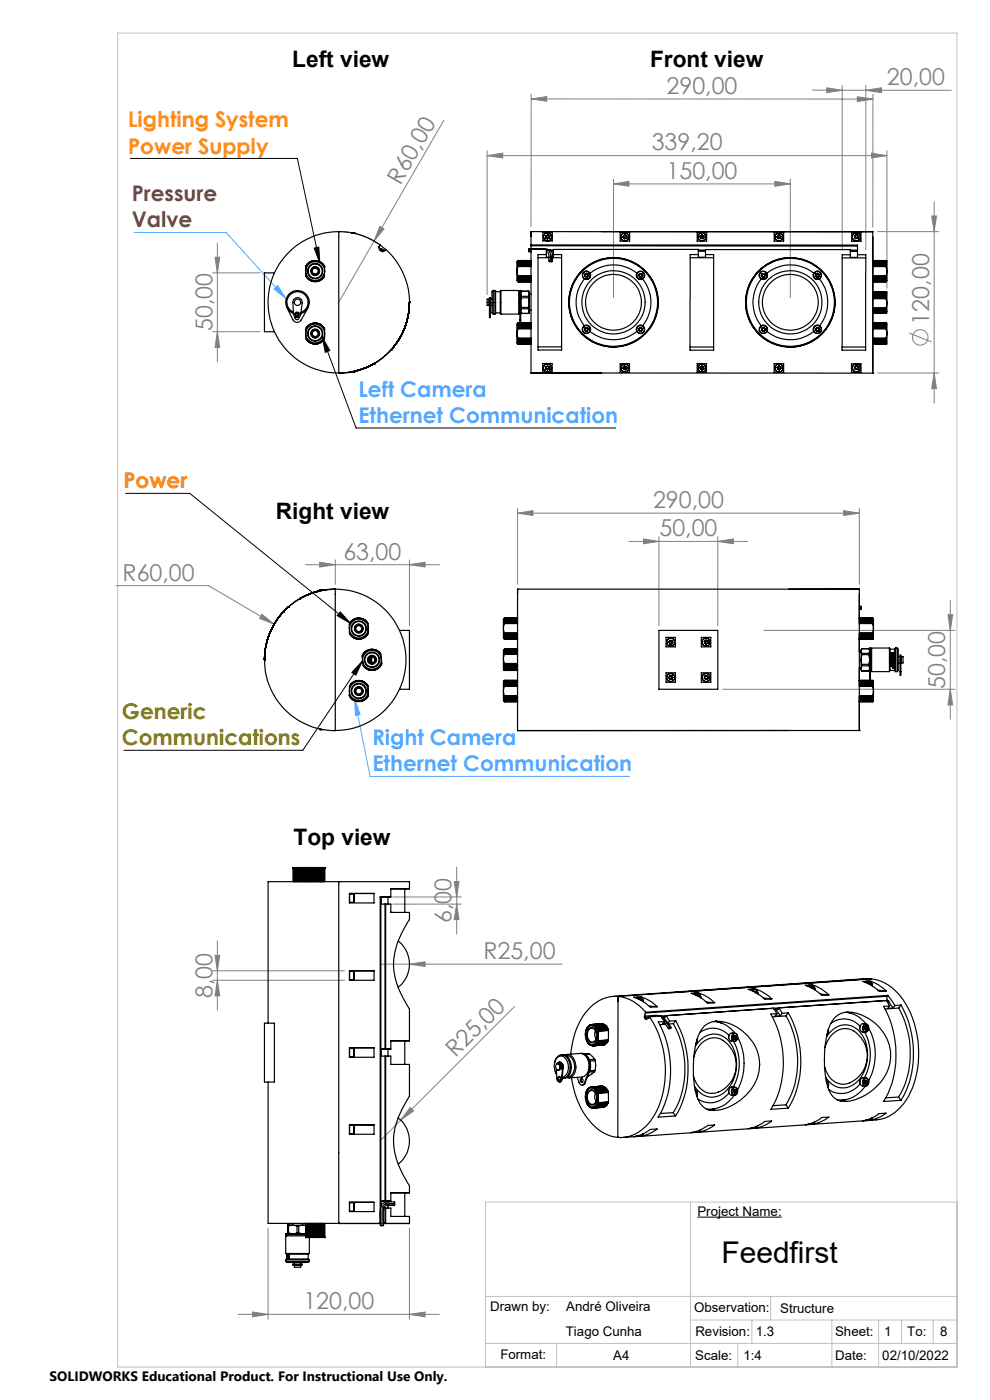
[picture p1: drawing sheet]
<svg xmlns="http://www.w3.org/2000/svg" width="210mm" height="297mm" viewBox="0 0 210 297" stroke-linecap="round" stroke-linejoin="round" font-family="sans-serif">
<defs><g id="words">
<text font-size="6.3" x="153" y="268">Feedfirst</text>
<g font-size="4.9" fill="#808080">
<text x="141.4" y="19.9">290,00</text>
<text x="188.1" y="18.1">20,00</text>
<text x="138.2" y="31.9">339,20</text>
<text x="84.9" y="39.4" transform="rotate(-60 84.9 39.4)">R60,00</text>
<text x="141.4" y="37.9">150,00</text>
<text x="45.1" y="70.3" transform="rotate(-90 45.1 70.3)">50,00</text>
<text x="197.1" y="68.8" transform="rotate(-90 197.1 68.8)">120,00</text>
<text x="138.5" y="107.8">290,00</text>
<text x="139.9" y="113.8">50,00</text>
<text x="72.8" y="118.7">63,00</text>
<text x="26" y="123.2">R60,00</text>
<text x="200.5" y="146.1" transform="rotate(-90 200.5 146.1)">50,00</text>
<text x="95.8" y="195.8" transform="rotate(-90 95.8 195.8)">6,00</text>
<text x="102.5" y="203.5">R25,00</text>
<text x="45.1" y="211.7" transform="rotate(-90 45.1 211.7)">8,00</text>
<text x="96.6" y="224.5" transform="rotate(-45 96.6 224.5)">R25,00</text>
<text x="64.4" y="277.8">120,00</text>
</g>
<g font-size="4.8">
<text x="62" y="14.1">Left view</text>
<text x="137.9" y="14.1">Front view</text>
<text x="58.5" y="110.2">Right view</text>
<text x="62.3" y="179.2">Top view</text>
</g>
<g font-size="4.6" fill="#ff8c1a">
<text x="27.2" y="27">Lighting System</text>
<text x="27.2" y="32.6">Power Supply</text>
</g>
<g font-size="4.6" fill="#804040">
<text x="27.9" y="42.6">Pressure</text>
<text x="27.9" y="48.2">Valve</text>
</g>
<g font-size="4.6" fill="#53a9ff">
<text x="76" y="84.2">Left Camera</text>
<text x="76" y="89.8">Ethernet Communication</text>
<text x="79" y="158">Right Camera</text>
<text x="79" y="163.6">Ethernet Communication</text>
</g>
<text font-size="4.6" fill="#f00" x="26.2" y="103.6">Power</text>
<g font-size="4.6" fill="#808000">
<text x="25.8" y="152.5">Generic</text>
<text x="25.8" y="158.1">Communications</text>
</g>
<text font-size="2.9" x="10.5" y="292.9">SOLIDWORKS Educational Product. For Instructional Use Only.</text>
<g font-size="2.8">
<text x="147.9" y="257.9">Project Name:</text>
<text x="104" y="278.2">Drawn by:</text>
<text x="120.1" y="278.2">André Oliveira</text>
<text x="147.3" y="278.3">Observation:</text>
<text x="165.5" y="278.6">Structure</text>
<text x="120" y="283.3">Tiago Cunha</text>
<text x="147.5" y="283.3">Revision:</text>
<text x="160.3" y="283.3">1.3</text>
<text x="177.1" y="283.4">Sheet:</text>
<text x="187.6" y="283.4">1</text>
<text x="192.4" y="283.4">To:</text>
<text x="199.4" y="283.4">8</text>
<text x="106.1" y="288.3">Format:</text>
<text x="130.1" y="288.5">A4</text>
<text x="147.5" y="288.5">Scale:</text>
<text x="157.7" y="288.5">1:4</text>
<text x="177.2" y="288.6">Date:</text>
<text x="187.2" y="288.6">02/10/2022</text>
</g>
</g></defs>
<g fill="none" stroke="#808080" stroke-width=".21">
<path d="M112.7 20l-.1 28.1M172.3 19.1l6.3 .1M175.4 18.6l3.2 .6-3.2 .4zM178.6 18.1v34.9M178.6 19.2h23.2M183.7 18.1v34.9M183.7 19.2l3.3-.6v1zM94.2 25.5l-14.9 25.6M103.3 33l3.3-.5v1zM103.3 32v30.5M103.3 33h84.8M112.7 21h72.5"/>
<path d="M112.7 21l3.3-.5v1zM130.1 39l3.3-.5v1zM130.1 38v25.1M130.1 39h37.5M164.4 38.5l3.2 .5-3.2 .5zM167.6 38v25.1M181.9 20.5l3.3 .5-3.3 .6zM184.9 32.5l3.2 .5-3.2 .5zM185.2 20l-.1 28.2M188.1 32v29.1M45.1 57.9h10M45.6 54.6h1l-.5 3.3z"/>
<path d="M46.1 51.5v25.2M72.8 49.2a15.1 15.1 0 0 1 7.4 2.5M79.3 51.1l-7.4 13M80.6 48l.9 .5-2.2 2.6zM186.2 49.1h12.9M197.6 45.8h1l-.4 3.3zM198.2 42.8v42.7M45.1 70.4h10M46.1 70.4l.5 3.3h-1zM186.2 79.1h12.9M192.9 70.7l4.7 1.8M198.2 79.1l.4 3.3h-1z"/>
<path d="M64.8 119.8h28.4M67.8 119.3l3.3 .5-3.3 .5zM71.1 118.8v5.2M86.9 119.8l3.3-.5v1zM86.9 118.8v13.9M109.8 108.9l3.3-.6v1.1zM109.8 107.8v16.2M109.8 108.9h72.5M133.4 114.9h25.2M136.5 114.3l3.3 .6-3.3 .5zM139.8 113.8v18.9M152.3 114.9l3.3-.6v1.1z"/>
<path d="M152.3 113.8v18.9M179 108.3l3.3 .6-3.3 .5zM182.3 107.8v16.2M24.6 124.2h19.6l14 8.2M55.6 130.3l2.6 2.1-3.1-1.2zM162 133.7h40.6M201.1 130.4h1l-.5 3.3zM201.6 127.4v25.2M153.3 146.2h49.3M201.6 146.2l.5 3.3h-1zM46.1 199.6v14.7M83.3 191.8h14.6"/>
<path d="M83.3 190.3h14.6M96.3 187h1.1l-.5 3.3zM96.9 191.8l.5 3.3h-1.1zM96.9 183.9v14.3M45.1 205.9h28M45.1 208h28M45.6 202.7h1l-.5 3.2zM46.1 208l.5 3.3h-1zM80.6 204.5h38.6M86.9 204.5l3.3-.5v1zM109.1 213.5l-28.5 28.5M87 234.9l.7 .8-2.7 1.9z"/>
<path d="M50.5 278.8h42.7M53.6 278.3l3.3 .5-3.3 .6zM56.9 260.6v19.3M86.9 278.8l3.3-.5v1.1zM86.9 260.6v19.3"/>
<circle cx="195.2" cy="71.6" r="1.65"/>
</g>
<path d="M147.9 258.2h17.9" fill="none" stroke="#000" stroke-width=".22"/>
<path d="M27.6 33.6h35.5l4.7 22.2M66.6 52.6l1-.2 .2 3.4zM68.3 71.5l1.7 2.9-1 .4zM68.3 71.5l7.2 19.3h55.1M26.6 104.7h13.7l34.1 27.6M72.2 129.8l2.2 2.5-2.9-1.7zM76.9 140.2l-12.7 19h-37.9M76.9 140.2l-1.4 3-.9-.5z" fill="none" stroke="#000" stroke-width=".21"/>
<path d="M28.4 49.3h19.5l12.8 14.1M58.1 61.3l.8-.7 1.8 2.8zM75.2 148.4l3.3 16.3h55M75.2 148.4l1.2 3.1-1 .3z" fill="none" stroke="#53a9ff" stroke-width=".21"/>
<path d="M209.9 0l.2 .1M210 -.1v.6M210.1 0l-.5 .4M209.5 0h.6M-.1 297h.6M0 297v.1M0 296.5v.6M.4 296.6l-.4 .5" fill="none" stroke="#fff" stroke-width=".21"/>
<g fill="none" stroke="#c0c0c0" stroke-width=".21">
<path d="M25 7h178v283h-178zM146.5 255v35M203 255h-100v35M103 275h100M163.5 275v5M103 285h100M118.1 285v5M146.5 280h56.5M156.5 285v5M159.5 280v5M176.5 280v10M186.4 280v10"/>
<path d="M191.2 280v5M197.9 280v5"/>
</g>
<path d="M66.6 52.6l1-.2 .2 3.4zM68.3 71.5l1.7 2.9-1 .4zM72.2 129.8l2.2 2.5-2.9-1.7zM76.9 140.2l-1.4 3-.9-.5z" fill="#000"/>
<path d="M58.1 61.3l.8-.7 1.8 2.8zM75.2 148.4l1.2 3.1-1 .3z" fill="#53a9ff"/>
<g fill="#808080">
<path d="M87 234.9l.7 .8-2.7 1.9z"/>
<path d="M80.6 48l.9 .5-2.2 2.6z"/>
<path d="M86.9 204.5l3.3-.5v1z"/>
<path d="M184.9 32.5l3.2 .5-3.2 .5zM103.3 33l3.3-.5v1z"/>
<path d="M86.9 119.8l3.3-.5v1zM67.8 119.3l3.3 .5-3.3 .5zM179 108.3l3.3 .6-3.3 .5zM109.8 108.9l3.3-.6v1.1z"/>
<path d="M55.6 130.3l-.5 .9 3.1 1.2zM53.6 278.3l3.3 .5-3.3 .6zM86.9 278.8l3.3-.5v1.1z"/>
<path d="M130.1 39l3.3-.5v1zM164.4 38.5l3.2 .5-3.2 .5z"/>
<path d="M152.3 114.9l3.3-.6v1.1zM136.5 114.3l3.3 .6-3.3 .5z"/>
<path d="M96.9 191.8l.5 3.3h-1.1zM96.3 187h1.1l-.5 3.3z"/>
<path d="M46.1 70.4l.5 3.3h-1zM45.6 54.6h1l-.5 3.3z"/>
<path d="M201.6 146.2l.5 3.3h-1zM201.1 130.4h1l-.5 3.3z"/>
<path d="M197.6 45.8h1l-.4 3.3zM198.2 79.1l.4 3.3h-1zM45.6 202.7h1l-.5 3.2zM46.1 208l.5 3.3h-1z"/>
<path d="M112.7 21l3.3-.5v1zM181.9 20.5l3.3 .5-3.3 .6zM175.4 18.6l3.2 .6-3.2 .4zM183.7 19.2l3.3-.6v1z"/>
</g>
<g fill="none" stroke="#000" stroke-width=".25">
<path d="M58.2 57.9h-2.1v12.5h2.1M64.8 57.5a2.01 2.01 0 0 1 2.1-2 2.01 2.01 0 0 1 2 2.1M64.8 57.5l.1-1.1 .5-.6 .9-.5h.9l.1 .1 .2-.1 .5 .3 .1 .1h.2l.4 .4 .2 .4v1.1M64.8 57.5a2.01 2.01 0 0 0 2 2 2.01 2.01 0 0 0 2.1-1.9M64.8 57.5v1l.3 .4 .6 .6 .8 .3 1.1-.1 .7-.5 .5-.6 .1-1M71.9 49.1h.1M71.9 49.1a14.9 14.9 0 0 1 8.7 2.9M71.9 49.1v30.1l2.6-.3-.4 .1M71.9 49.1a15 15 0 0 0-15 15 15 15 0 0 0 15 15M74.5 49.4h.6M75.1 49.4h.1M80.5 52.1a.76 .76 0 0 0 .5 1.2"/>
<path d="M80.5 52.2l-.1 .4M80.5 52.1v.1M80.6 52l1.2 .9M80.6 52l-.1 .1M80.6 52h.1M80.6 52l-.1 .2M80.9 53.3l-.1-.1a.22 .22 0 0 1-.1-.4 .22 .22 0 0 1 .4 .1l.4 .4M81.2 53.1h-.2v.2M81.8 52.9l-.5 .4M81.8 52.9a15 15 0 0 1 4.1 16.5 15 15 0 0 1-14 9.7M109.6 57.6l.3 1M109.6 57.6v1.9l.3 .3"/>
<path d="M109.8 56.5l-.2 1.1M109.8 56.5h2.8M109.8 58.6l.1 .1M109.8 58.8l.1 .1M109.8 59.7h.1M109.8 58.6h2.8M109.8 58.8h2.8M109.9 55.3l-.3 .2v2.1M109.9 55.3h.1M109.9 55.4v.1M109.9 55.6h.1M109.9 55.7v.1"/>
<path d="M109.9 55.9h.1M109.9 56.1v.1M109.9 56.3v.1M109.9 58.7v.1M109.9 58.9v.1M109.9 59.2h.1M109.9 59.3v.1M109.9 59.5h.1M109.9 59.6v.1M109.9 59.7h.1M109.9 59.8h.1M109.9 55.3v.1"/>
<path d="M109.9 55.5v.1M109.9 55.6v.1M109.9 55.8l-.1 .1h2.8M109.9 55.9l-.1 .2h2.8M109.9 56.2l-.1 .1h2.8M109.9 56.4l-.1 .1M109.9 58.6h2.7M109.9 58.6h-.1M109.9 58.8h-.1M109.9 59.4v.1M109.9 59.5v.1M109.9 59.7v.1"/>
<path d="M109.9 56.4h2.7M109.9 58.7h2.7M109.9 58.8h2.7M109.9 56.2h2.7M109.9 58.9h2.7M109.9 55.9h2.7M109.9 59.2h2.7M109.9 55.8h2.7M109.9 55.7h2.7M109.9 59.3h2.7M109.9 59.4h2.7M109.9 55.6h2.7"/>
<path d="M109.9 59.5h2.7M109.9 55.5h2.7M109.9 55.4h2.7M109.9 59.6h2.7M109.9 59.7h2.7M109.9 55.3h2.7M109.9 59.8h2.7M112.2 53v-.2h1.3a6.3 6.3 0 0 1 3.3 .4l.4 .7v1.5M112.2 53v.4h.4M112.2 53h.4M112.6 52h69.3v2M112.6 49.1v2.9"/>
<path d="M112.6 52.1v.7M112.6 49.1h.1M112.6 59h-2.8l.1 .2M112.6 59.2h-2.8l.1 .1M112.6 49.1l72.5 .1M112.6 52.1l69.3 .1M112.6 49.1v1.1M112.6 52v.1M114.1 54.7h2.4M115.1 49.3h2.1v1.8h-2.1zM115.8 50.4h.1M115.8 50.4l.3 .3"/>
<path d="M115.8 50.4l.3 .2M115.9 50v.1M115.9 50h.1M115.9 50.1h.1M115.9 50.1l-.1 .3M115.9 53.5a1.02 1.02 0 0 1 .6 1.4v.5M115.9 53.1a1.13 1.13 0 0 1 .9 1.5v.8v-1.6M115.9 54v-1.1h-3.3v26.2M115.9 54h-1.8v20.3h5v-20.3h-1.7M115.9 54v.6h.6M116.1 50.6h.1M116.1 51.1a.87 .87 0 0 1-.7-1.3 .87 .87 0 0 1 1.5 0 .87 .87 0 0 1-.7 1.3"/>
<path d="M116.2 49.9h.1M116.2 49.9l-.3 .1M116.2 49.9l.3 .2M116.2 49.9l-.3 .2M116.4 50.5h.1M116.4 50.4l.1 .1M116.4 50.4v.1M116.4 50.4l-.3 .2M116.5 50.5l-.4 .2M116.5 50.5h.1M116.5 50.1h.1M116.5 50.1l-.1 .3"/>
<path d="M116.5 50.1v.4M116.6 53h.8M116.8 54.7h.1M116.8 54.6h.1M116.8 53.2h.6M117.2 54.7h1.9M117.4 54v-1.1h30.7v1.1M117.4 54v.6h-.2M124 58.6h.1M124 58.2h.1M124 58.2v.4M124.1 58.2h-.1"/>
<path d="M124.1 58.2h.1M124.1 58.6h.1M124.1 58.6l.3 .1M124.1 58.2v.4M124.1 58.6l.3 .2M124.4 58h.1M124.4 58l-.3 .2M124.4 58.8h.1M124.4 58l.3 .2M124.7 58.2h.1M124.7 58.2v.4M124.7 58.6h.1"/>
<path d="M124.7 58.6l-.3 .2M125.2 58a7.9 7.9 0 0 1 9.9 0 .89 .89 0 0 0 .1 1 .89 .89 0 0 0 1.1 .2 7.7 7.7 0 0 1-.1 9.9 .91 .91 0 0 0-1 .2 .91 .91 0 0 0-.1 1 8 8 0 0 1-9.9 0 .9 .9 0 0 0-.2-1.1 .9 .9 0 0 0-1.1-.1 8 8 0 0 1 .1-9.9 .87 .87 0 0 0 1-.2 .87 .87 0 0 0 .2-1zM131.6 49.3h2v1.8h-2zM132.2 50.3v.1M132.2 50.4h.1M132.2 50.3h.1M132.2 50.4l.3 .2M132.2 50.3l.3 .3M132.3 50h.1M132.3 49.9v.1M132.3 50l-.1 .3M132.5 50.6h.1"/>
<path d="M132.6 49.8v.1M132.6 49.9h.1M132.6 49.8l-.3 .1M132.6 49.9l-.3 .1M132.6 49.9l.3 .2M132.8 50.5h.1M132.8 50.5l-.3 .1M132.9 50.5h-.1M132.9 50.5h.1M132.9 50.1h.1M132.9 50.1v.1M132.9 50.2v.3"/>
<path d="M132.9 50.1l-.1 .4M135.5 58.4v.1M135.5 58.4h.1M135.5 58.5l.2 .2M135.5 58.4l.2 .3M135.6 58.1h.1M135.6 58.1l-.1 .3M135.7 58.1h-.1M135.7 58.1h.1M135.7 58.7h.1M135.7 58.1h.3M135.7 58.1l-.2 .3"/>
<path d="M135.7 58.8h.1M135.7 58.7h.4M136 58l.1 .1M136 58v.1M136 58.1h.1M136 58l-.3 .1M136 58.1l.2 .3M136.1 58.1h.1M136.1 58.7h.1M136.1 58.1h-.1M136.1 58.1l.2 .2M136.1 58.7l-.4 .1"/>
<path d="M136.1 58.1l.1 .2M136.1 58.7h-.4M136.2 58.3h.1M136.2 58.4h.1M136.2 58.3v.1M136.2 58.4l-.1 .3M136.3 58.3v.1M136.3 58.4l-.2 .3M146.4 54.7h5M147.9 49.3h2v1.8h-2zM148.1 54h-1.7v20.3h5v-20.3h-1.8M148.1 53.1h1.5"/>
<path d="M148.1 54v.6h1.5v-.6M148.1 53.2h1.5M148.5 50.1h.1M148.5 50.1l.1 .3M148.6 50.1h.1M148.6 50.4v.1M148.6 50.5h.1M148.6 50.4h.1M148.6 50.5l.3 .1M148.6 50.1v.3M148.6 50.4l.3 .2M148.8 49.8h.1"/>
<path d="M148.8 49.9h.1M148.8 49.9l.4 .1M148.8 49.8l-.2 .3M148.8 49.9l-.2 .2M148.9 49.8v.1M148.9 50.6h.1M149.2 50h.1M149.2 50v.4M149.2 50l.1 .4M149.2 50.4h.1M149.2 50.4l-.2 .2M149.2 50.4l-.3 .2"/>
<path d="M149.3 50.4h-.1M149.6 54v-1.1h30.8v1.1M161.5 58.3v.1M161.5 58.4h.1M161.5 58.4l.2 .3M161.5 58.3h.1M161.5 58.3l.1 .1M161.6 58.4l.1 .3M161.7 58.7h.1M161.7 58.1h.1M161.7 58.7h.4M161.7 58.7l.4 .1"/>
<path d="M161.7 58.1l-.2 .2M161.7 58v.1M161.7 58.1h.4M161.7 58l.4 .1M161.7 58.1l-.1 .3M162.1 58.7h.1M162.1 58.7v.1M162.1 58.1h.1M162.1 58.1l.2 .3M162.1 58.1l.1 .3M162.2 58.4h.1M162.2 58.4l-.1 .3"/>
<path d="M162.3 58.4v.1M162.3 58.4h.1M162.3 58.5l-.2 .2M162.3 58.4l-.2 .3M162.7 58a7.8 7.8 0 0 1 9.9 0 .89 .89 0 0 0 .2 1 .89 .89 0 0 0 1 .2 8 8 0 0 1 0 9.9 .9 .9 0 0 0-1.1 .1 .9 .9 0 0 0-.1 1.1 8 8 0 0 1-9.9 0 .91 .91 0 0 0-.1-1 .91 .91 0 0 0-1.1-.2 7.7 7.7 0 0 1 0-9.9 .91 .91 0 0 0 1.1-.2 .91 .91 0 0 0 .1-1zM164.2 49.3h2v1.8h-2zM164.9 50.3h.1M164.9 50.3l.2 .3M165 49.9v.1M165 49.9l-.1 .4M165 49.9h.1M165 50h.1"/>
<path d="M165 50l-.1 .3M165.1 50.6h.1M165.3 49.9h.1M165.3 49.9h-.3M165.3 49.9l.3 .3M165.3 49.9l-.3 .1M165.4 49.9h.1M165.4 49.9l.2 .3M165.5 50.5h.1M165.5 50.5l-.4 .1M165.6 50.2h.1M165.6 50.2l-.1 .3"/>
<path d="M173 58.6h.1M173 58.2v.4M173 58.2h.1M173.1 58.2h-.1M173.1 58.2h.1M173.1 58.6h.1M173.1 58.6l.3 .2M173.1 58.2v.4M173.1 58.6l.3 .1M173.4 58.8h.1M173.4 58h.1M173.4 58.7v.1"/>
<path d="M173.4 58l-.3 .2M173.4 58l.3 .2M173.7 58.6h.1M173.7 58.6l-.3 .1M173.7 58.6l-.3 .2M173.7 58.2h.1M173.7 58.2v.4M178.6 54.7h5.1M180.4 54h-1.8v20.3h5l.1-20.3h-1.8M180.4 54v.6h1.5v-.6M180.4 53.2h1.5M180.4 53.1h1.5"/>
<path d="M180.7 49.4h1.9v1.8h-1.9zM181.3 50.3h.1M181.3 50.3l.2 .3M181.4 49.9h.1M181.4 49.9l-.1 .4M181.4 49.9v.1M181.4 50l-.1 .3M181.5 50.6h.1M181.8 49.9h.1M181.8 49.9h-.4M181.8 49.9l.2 .3M181.8 49.9l-.4 .1"/>
<path d="M181.9 50.5h.1M181.9 50.5v.1M181.9 50.6h-.4M181.9 50.5l-.4 .1M182 50.2h.1M182 50.2l-.1 .3M185.1 49.2v30l-72.5-.1M185.1 58.6h2.8M185.1 59h2.9l-.1 .2M185.1 59.2h2.9l-.1 .1M185.1 58.6h2.9M185.1 56.4h2.8"/>
<path d="M185.1 58.7h2.8M185.1 58.8h2.8M185.1 58.8h2.9M185.1 56.2h2.8M185.1 58.9h2.8M185.1 55.9h2.8M185.1 59.2h2.8M185.1 55.8h2.8M185.1 55.7h2.8M185.1 59.3h2.8M185.1 59.4h2.8M185.1 55.6h2.8"/>
<path d="M185.1 59.5h2.8M185.1 55.5h2.8M185.1 55.4h2.8M185.1 59.6h2.8M185.1 59.7h2.8M185.1 55.3h2.8M185.1 59.8h2.8M185.1 49.1v.1M185.1 50.2v28.9M187.9 56.3v.1M187.9 56.1v.1M187.9 55.9h.1"/>
<path d="M187.9 55.7v.1M187.9 55.6h.1M187.9 55.4v.1M187.9 55.3h.1M187.9 55.3l.2 .2v2.1M187.9 59.8h.1M187.9 59.7h.1M187.9 59.6v.1M187.9 59.5h.1M187.9 59.3v.1M187.9 59.2h.1M187.9 58.9v.1"/>
<path d="M187.9 58.7v.1M187.9 55.8l.1 .1h-2.9M187.9 55.9l.1 .2h-2.9M187.9 56.2l.1 .1h-2.9M187.9 56.4l.1 .1M187.9 55.6l.1 .1h-.1M187.9 55.5l.1 .1h-.1M187.9 55.3l.1 .2-.1-.1M187.9 55.3l.1 .1-.1-.1M187.9 59.5h.1l-.1 .1M187.9 59.4h.1l-.1 .1M187.9 58.8h.1"/>
<path d="M187.9 58.6h.1M188 56.5h-.1l.2 1.1M188 56.5h-2.9M188 59.7h-.1M188 59.6l-.1 .1M188 58.8l-.1 .1M188 58.6l-.1 .1M188.1 57.6l-.2 1M188.1 57.6v1.9l-.2 .3M60.9 65.2l1.2 2.6a.98 .98 0 0 0 .9 .6 .98 .98 0 0 0 .9-.5l1.4-2.5M62.3 66.2a2.25 2.25 0 0 1-1-3.5 2.25 2.25 0 0 1 3.6 .1 2.25 2.25 0 0 1-1 3.4M62.3 66.5a2.5 2.5 0 0 1-1.2-3.9 2.5 2.5 0 0 1 4 .1 2.5 2.5 0 0 1-1.3 3.8"/>
<path d="M62.3 63.5a1 1 0 0 1 1.2-.3 1 1 0 0 1 .6 1.1l-.3 2.4a.76 .76 0 0 1-.8 .7 .76 .76 0 0 1-.7-.7l-.2-2.7zM62.6 66.6h.9M62.6 67.2a.45 .45 0 0 0 .4 .6 .45 .45 0 0 0 .4-.5M62.7 66.4h.7M62.8 67h.5M68.9 70.7v1.1l-.2 .3-.7 .6-1.1 .3-1.1-.2-.7-.6-.2-.4-.1-1M68.9 70.7a2.01 2.01 0 0 1-2 2.1 2.01 2.01 0 0 1-2.1-2M68.9 70.7a2.01 2.01 0 0 0-2.1-2 2.01 2.01 0 0 0-2 2.1M68.9 70.7v-1l-.5-.6-.7-.5-.9-.1-1 .3-.7 .6-.3 .4v1M71.9 79.1h.1M74.1 79h.1M74.4 78.9l-.3 .1"/>
<path d="M75.1 78.9h.1M75.1 78.8v.1M75.1 78.9l-1 .1M75.1 78.9h-1M79.3 77.2h.1M79.3 77.1l-1.2 .7-3 1M79.3 77.1h.1M79.3 77.1a15.1 15.1 0 0 1-5.2 1.8M79.3 77.1l-1.8 1-2.4 .7M82.9 74.3h.1M86.9 64.1h.1M86.9 64.2h.1"/>
<path d="M86.9 64.1a15 15 0 0 1-4 10.2M86.9 64.2a15 15 0 0 1-4 10.1M86.9 64.2a15 15 0 0 1-11.8 14.6l2.4-.7 1.8-.9M86.9 64.1a14.9 14.9 0 0 1-4 10.2M86.9 64.2a15.3 15.3 0 0 1-3.4 9.5M86.9 64.1a14.9 14.9 0 0 1-3.4 9.5 15.2 15.2 0 0 0 3.4-9.5zM103.3 63.5h.4v1.3h-.4zM103.7 63.6h.1M103.7 64.7h.1M103.8 64.3v-1.2h.2v1.2M103.8 66.7v.7h.2v-.7M103.8 64.3h.2"/>
<path d="M103.8 66.7h.2M103.8 64.3v2.4M104 63.5h.4M104 64.8h.4M104 64.3v2.4M104.6 61.6v5M104.6 61.6l-.2 .3v4.5l.2 .2M104.6 61.6h.4M104.6 66.6h.4M105 61.6v5M105 61.6l.1 .3M105.1 61.9v4.5"/>
<path d="M105.1 66.4l-.1 .2M105.1 61.9h1M105.1 66.4h1M106.1 61.9v4.5M106.1 66.4l.2 .2M106.3 61.6v5M106.3 61.6h3.7v5h-3.7M106.3 61.6l-.2 .3M109.6 70.7v.8a1.76 1.76 0 0 0 .3 1.5M109.6 70.7l.3 1.1M109.8 69.5l.1 .1M109.8 71.8h2.8"/>
<path d="M109.8 69.7h2.8M109.8 69.5h2.8M109.8 71.8l.1 .1M109.8 72.9l.1 .1M109.8 69.7h.1M109.9 71.9v.1M109.9 72.1v.1M109.9 72.4h.1M109.9 72.5v.1M109.9 72.7h.1M109.9 72.8v.1M109.9 73h.1"/>
<path d="M109.9 69.7l-.3 1M109.9 68.5h.1M109.9 68.6h.1M109.9 68.6v.1M109.9 68.8h.1M109.9 68.9v.1M109.9 69.1h.1M109.9 69.3v.1M109.9 68.5l-.3 .3v1.9M109.9 73h2.7M109.9 68.5h2.7M109.9 71.8h2.7"/>
<path d="M109.9 69.7h2.7M109.9 69.1l-.1 .2h2.8M109.9 69l-.1 .1h2.8M109.9 71.9h2.7M109.9 69.6h2.7M109.9 72.1h2.7M109.9 69.4h2.7M109.9 72.4h2.7M109.9 69.1h2.7M109.9 72.5h2.7M109.9 72.6h2.7M109.9 69h2.7"/>
<path d="M109.9 68.9h2.7M109.9 72.7h2.7M109.9 68.8h2.7M109.9 72.8h2.7M109.9 68.7h2.7M109.9 72.9h2.7M109.9 68.6h2.7M109.9 71.8h-.1M109.9 72.6v.1M109.9 72.7v.1M109.9 72.9v.1M109.9 68.5v.1"/>
<path d="M109.9 68.7v.1M109.9 68.8v.1M109.9 69.4l-.1 .1M109.9 69.6l-.1 .1M110 61.8l.3 .3M110.3 66.2l-.3 .3M110.3 65.4v-3.8h.2v3.8M110.3 67.9v.5h.2v-.5M110.3 65.4h.2M110.3 67.9h.2M110.3 65.4v2.5M110.5 66.2l.1 .3"/>
<path d="M110.5 65.4v2.5M110.6 61.8l-.1 .5 .1 .6M110.6 62.9v.3M110.6 63.2l-.1 1 .1 1M110.6 65.2v.3M110.6 65.5l-.1 .5 .1 .5M110.6 66.5h.1M110.6 63.2h1.5M110.6 61.8l-.1 .2M110.6 61.8h1.5M110.6 66.5h1.5M110.6 62.9h1.5"/>
<path d="M110.6 65.2h1.5M110.6 65.5h1.5M110.6 61.8h.1M112.1 63.2l.2 1M112.1 62.9v.3M112.1 65.5l.2 .5M112.1 65.2v.3M112.1 61.8l.2 .5M112.1 61.8h.1M112.1 66.5h.1M112.3 62.3l-.2 .6M112.3 62.3v1.9"/>
<path d="M112.3 64.2l-.2 1M112.3 64.2v1.8M112.3 66l-.2 .5M112.3 62.4h.3M112.3 65.8h.3M112.6 72.9l-2.7 .1M112.6 79.1h.1M112.6 72.4h-2.8l.1 .1M112.6 72.2h-2.8l.1 .2M112.6 72h-2.8l.1 .1M114.1 73.6h5M115.1 77.1h2v1.8h-2z"/>
<path d="M115.8 78.2h.1M115.8 77.9h.1M115.8 77.9v.3M115.8 78.2l.3 .2M115.8 77.8v.1M115.8 77.8h.1M115.8 77.8l.1 .1M115.9 77.9l-.1 .3M116.1 78.4h.1M116.1 77.6h.1M116.1 77.6v.1M116.1 77.7h.1"/>
<path d="M116.1 77.6l-.3 .2M116.1 77.7l-.3 .1M116.1 77.7l.4 .2M116.1 77.7l-.2 .2M116.2 77.6v.1M116.2 77.7h-.1M116.2 77.6l.3 .3M116.2 77.7l.3 .2M116.4 78.2l.1 .1M116.4 78.2h.1M116.4 78.2l-.3 .2M116.5 78.2v.1"/>
<path d="M116.5 77.9h.1M116.5 78.2h.1M116.5 78.3l-.4 .1M116.5 77.9v.3M116.5 77.9l-.1 .3M124 69.9h.1M124 69.9l.2 .3M124.1 69.6h.1M124.1 69.6l-.1 .3M124.2 70.2h.1M124.2 69.5l-.1 .1M124.2 69.5v.1"/>
<path d="M124.2 69.6h.1M124.2 69.5h.3M124.2 69.6l-.2 .3M124.2 70.2h.4M124.5 69.5h.1M124.5 69.5l.1 .1M124.5 69.6h.1M124.5 69.5v.1M124.5 69.5l-.3 .1M124.5 69.6l.2 .2M124.5 69.6h-.3M124.6 70.2h.1"/>
<path d="M124.6 69.6l.1 .2M124.6 70.2h-.4M124.6 69.5v.1M124.6 69.5l.2 .3M124.7 69.9h.1M124.7 69.8v.1M124.7 69.8h.1M124.7 69.9l-.1 .3M124.7 69.8l-.1 .4M124.8 69.8v.1M124.8 69.9l-.2 .3M131.6 77.1h1.9v1.9h-1.9z"/>
<path d="M132.2 78h.1M132.2 78l.1 .3M132.3 78.3v.1M132.3 78.3h.1M132.3 78.4h.3M132.3 78.3l.4 .1M132.4 77.7h.1M132.4 77.7l-.2 .3M132.4 77.7l.4 .1M132.4 77.7h.4M132.6 78.4h.1M132.7 78.4h.1"/>
<path d="M132.7 78.4h-.1M132.8 77.7h.1M132.8 77.7v.1M132.8 77.8h.1M132.8 77.8l.1 .3M132.8 77.7l.1 .4M132.9 78.1h.1M132.9 78.1l-.2 .3M135.5 69.7h.1M135.5 69.7v.4M135.5 70.1h.1M135.5 69.7l.1 .4"/>
<path d="M135.6 70.1h.1M135.6 70.1l.3 .2M135.6 69.7v.4M135.8 69.5h.1M135.8 69.5l-.3 .2M135.9 69.5h.1M135.9 69.5l.3 .2M135.9 69.5l-.4 .2M135.9 69.5l-.3 .2M135.9 70.3h.1M135.9 70.2h.1M135.9 70.2v.1"/>
<path d="M136.2 69.7h.1M136.2 70.1h.1M136.2 70.1l-.3 .2M136.2 69.7v.3M136.2 69.7v.4M136.2 70.1l-.3 .1M136.2 70v.1M146.4 73.6h5M147.9 77.1h2v1.9h-2zM148.5 77.9h.1M148.5 77.9l.1 .4M148.6 78.3h.1"/>
<path d="M148.6 78.3l.3 .2M148.6 78.3l.3 .1M148.8 77.7h.1M148.8 77.7l-.3 .2M148.8 77.7l.4 .1M148.8 77.7l-.2 .2M148.8 77.7l.4 .2M148.9 78.5h.1M148.9 78.4v.1M148.9 78.4h.1M149.2 77.8v.1M149.2 77.8h.1"/>
<path d="M149.2 77.9h.1M149.2 77.9v.3M149.2 78.2h.1M149.2 77.9l.1 .3M149.2 78.2l-.3 .2M149.2 78.2l-.3 .3M149.3 78.2h-.1M161.5 70l.1 .1M161.5 70h.1M161.6 70.1h.1M161.6 70v.1M161.6 69.7l-.1 .3"/>
<path d="M161.6 70.1l.3 .1M161.6 69.6v.1M161.6 69.7h.1M161.6 69.7v.3M161.6 69.7v.4M161.9 70.2v.1M161.9 70.3h.1M161.9 70.2h.1M161.9 69.5h.1M161.9 69.5l-.3 .1M161.9 69.5l-.3 .2M161.9 69.5l.3 .2"/>
<path d="M162 69.5h.1M162 69.5l.2 .2M162.2 70.1h.1M162.2 69.7h.1M162.2 70.1l-.3 .2M162.2 69.7v.4M162.2 70.1l-.3 .1M162.3 69.7l-.1 .4M164.2 77.1h2v1.9h-2zM164.9 77.9h.1M164.9 77.9v.4M164.9 77.9l.1 .4"/>
<path d="M164.9 78.3h.1M165 78.3h.1M165 78.3l.3 .2M165 78.3l.3 .1M165.2 77.7h.1M165.2 77.7l-.3 .2M165.2 77.7l.3 .1M165.2 77.7l.3 .2M165.2 77.7l.4 .1M165.3 78.5h.1M165.3 78.4h.1M165.3 78.4v.1"/>
<path d="M165.5 77.8l.1 .1M165.5 77.9h.1M165.5 77.8v.1M165.5 77.9l.1 .3M165.6 77.8v.1M165.6 77.9h.1M165.6 77.8h-.1M165.6 78.2h.1M165.6 77.9v.3M165.6 78.2l-.3 .2M165.6 78.2l-.3 .3M173 69.8v.1"/>
<path d="M173 69.8h.1M173 69.9h.1M173 69.9l.2 .3M173.1 69.8l-.1 .1M173.1 69.8l.1 .4M173.2 70.2h.1M173.2 69.5h.1M173.2 69.5v.1M173.2 69.6h.1M173.2 70.2h.4M173.2 69.5l-.2 .3M173.2 69.5h.4"/>
<path d="M173.2 69.5l.4 .1M173.2 69.6l-.2 .2M173.2 69.6h.4M173.6 70.2h.1M173.6 69.5v.1M173.6 69.6h.1M173.6 69.6l.1 .3M173.6 69.6l.2 .3M173.7 69.9h.1M173.7 69.9l-.1 .3M173.8 69.9h.1M173.8 69.9l-.2 .3"/>
<path d="M178.6 73.6h5M180.6 77.2h2v1.8h-2zM181.3 78v.1M181.3 78.1l.2 .3M181.3 78h.1M181.3 78.1h.1M181.3 78.1l.2 .2M181.4 77.7h.1M181.4 77.7l-.1 .3M181.5 78.4h.1M181.5 77.7h.1M181.5 78.3v.1"/>
<path d="M181.5 78.3h.1M181.5 77.7l-.2 .3M181.5 77.7h.3M181.5 77.7l-.2 .4M181.5 78.4h.4M181.5 78.3h.4M181.6 77.2a.89 .89 0 0 0-.6 1.3 .89 .89 0 0 0 1.5 0 .89 .89 0 0 0-.6-1.3M181.8 77.7h.1M181.8 77.7h-.3M181.8 77.7l.2 .3M181.9 78.3h.1M181.9 77.7h.1"/>
<path d="M181.9 78.3v.1M181.9 77.7h-.1M181.9 77.7l.1 .3M181.9 78.3l-.4 .1M182 78h.1M182 78l-.1 .3M182 78l.1 .1M182.1 78.1l-.2 .2M185.1 79.1h.1M185.1 63.2h2.8M185.1 61.9h2.8M185.1 66.4h2.8"/>
<path d="M185.1 65.8h2.9l-.1 .1M185.1 73h2.8M185.1 68.5h2.8M185.1 65.4h2.9l-.1 .1M185.1 65.5h2.8M185.1 72.4h2.9l-.1 .1M185.1 72.2h2.9l-.1 .2M185.1 72h2.9l-.1 .1M185.1 71.8h2.9M185.1 71.8h2.8M185.1 69.7h2.8M185.1 69.7h2.9"/>
<path d="M185.1 71.9h2.8M185.1 69.6h2.8M185.1 72.1h2.8M185.1 69.4h2.8M185.1 72.4h2.8M185.1 69.1h2.8M185.1 72.5h2.8M185.1 72.6h2.8M185.1 69h2.8M185.1 68.9h2.8M185.1 72.7h2.8M185.1 68.8h2.8"/>
<path d="M185.1 72.8h2.8M185.1 68.7h2.8M185.1 72.9h2.8M185.1 68.6h2.8M185.1 63.3h2.9M185.1 63.4h2.8M185.1 63.1h2.8M185.1 63.1h2.9M185.1 65.6h2.9l-.1 .1M185.1 62.9h2.8M185.1 62.7h2.8M185.1 65.7h2.8"/>
<path d="M185.1 62.5h2.8M185.1 65.9h2.8M185.1 66h2.8M185.1 62.3h2.8M185.1 66.1h2.8M185.1 62.2h2.8M185.1 62.1h2.8M185.1 66.2h2.8M185.1 62h2.8M185.1 66.3h2.8M187.9 73h.1M187.9 72.9v.1"/>
<path d="M187.9 72.8v.1M187.9 72.7h.1M187.9 72.5v.1M187.9 72.4h.1M187.9 72.1v.1M187.9 71.9v.1M187.9 69.7l.2 1M187.9 69.3v.1M187.9 69.1h.1M187.9 68.9v.1M187.9 68.8h.1M187.9 68.6v.1"/>
<path d="M187.9 68.6h.1M187.9 68.5h.1M187.9 68.5l.2 .3v1.9M187.9 61.9a2.18 2.18 0 0 1 .2 1.7v.7M187.9 63.4l.2 .9M187.9 63.1v.1M187.9 62.6v.1M187.9 62.4v.1M187.9 62.3h.1M187.9 62.1v.1M187.9 62v.1M187.9 61.9h.1"/>
<path d="M187.9 66.4h.1M187.9 66.3h.1M187.9 66.2h.1M187.9 66.1h.1M187.9 65.9v.1M187.9 65.7v.1M187.9 65.5v.1M187.9 62.3l.1 .1h-2.9M187.9 72.9l.1-.1-.1 .1M187.9 72.7h.1l-.1 .1M187.9 72.6h.1l-.1 .1M187.9 71.8h.1"/>
<path d="M187.9 69.6l.1 .1M187.9 69.4l.1 .1M187.9 69.1l.1 .2h-2.9M187.9 69l.1 .1h-2.9M187.9 68.8l.1 .1h-.1M187.9 68.7l.1 .1h-.1M187.9 68.6l.1 .1-.1-.1M187.9 63.2l.1 .1M187.9 62.9l.1 .2M187.9 62.7l.1 .1M187.9 62.5l.1 .1h-2.9M187.9 62.2l.1 .1h-.1"/>
<path d="M187.9 62.1l.1 .1-.1-.1M187.9 61.9l.1 .2-.1-.1M187.9 61.9l.1 .1-.1-.1M187.9 66.2h.1l-.1 .1M187.9 66.1h.1l-.1 .1M187.9 66l.1-.1-.1 .2M188 69.5l-.1 .1M188 62.8l-.1 .1M188 62.8l-2.9 .1M188 72.9l-.1 .1M188 71.8l-.1 .1M188 69.7h-.1"/>
<path d="M188 69.5h-2.9M188 63.3l-.1 .1M188 63.1h-.1M188 66.3l-.1 .1M188 66.2l-.1 .2M188.1 70.7v.8a1.76 1.76 0 0 1-.2 1.5M188.1 70.7l-.2 1.1M188.1 64.3l-.2 1.1M188.1 64.3v.4a2.02 2.02 0 0 1-.2 1.7M56.1 139.9v.1M59.4 130.6a14.9 14.9 0 0 0-3.3 9.4 14.7 14.7 0 0 1 3.4-9.5zM59.5 130.5l-.1 .1a15.2 15.2 0 0 0-3.3 9.4"/>
<path d="M60 129.9a15.3 15.3 0 0 0-3.9 10.1M60 129.9a15.3 15.3 0 0 0-3.9 10M60 129.9h.1M60 129.8h.1M60 129.8a15.3 15.3 0 0 0-3.9 10.2M61.1 128.8l-1.1 1.1M61.1 128.8a15 15 0 0 0-5 11.2M61.1 128.8h.1M61.1 128.8l-1.1 1M63.6 127h.1M67.8 125.2h.1M67.8 125.3v.1"/>
<path d="M67.8 125.3a14.7 14.7 0 0 0-7.8 4.6M67.8 125.3l-2.3 .8-1.9 .9M67.8 125.3l-1.7 .5-2.5 1.2M67.9 125.2h.1M67.9 125.2v.2l-1.8 .4-2.5 1.2M67.9 125.2h-.1M67.9 125.2l-.1 .1M68.9 125.2h.1M68.9 125.2a15.2 15.2 0 0 0-5.3 1.8M68.9 125.2h-1M68.9 125.2h-.4M71.1 125a15 15 0 0 0-15 15 15 15 0 0 0 15 15v-30l-2.6 .2 .4-.1"/>
<path d="M71.1 125a15 15 0 0 1 15 15 15 15 0 0 1-15 15M78.1 133.3a1.99 1.99 0 0 1-1.9 2 1.99 1.99 0 0 1-2.1-1.9M78.1 133.3a1.99 1.99 0 0 0-2-1.9 1.99 1.99 0 0 0-2 2M78.1 133.3v1l-.2 .5-.6 .5-1.1 .3-.9-.1-.9-.7-.3-.4v-1M78.1 133.3v-1l-.3-.4-.9-.7-.9-.1-1.1 .3-.6 .6-.2 .4v1M78.5 139.5v.9M78.8 139.4l-.2 .6 .2 .6M79 139.3l-.2 .7 .2 .6M79.5 139.8v.4M79.5 139.8v.3M80.9 139.8a2 2 0 0 0-2.2-1.8 2 2 0 0 0-1.8 2.2M80.9 139.8a2 2 0 0 1-1.8 2.1 2 2 0 0 1-2.2-1.7"/>
<path d="M80.9 139.8l.1 1-.4 .6-.7 .6-1 .2-.9-.1-.7-.5-.3-.4-.1-1M80.9 139.8l-.2-1.2-.4-.4-.8-.4-.8-.1-.8 .3-.7 .5-.3 .5a1.26 1.26 0 0 0 0 1.2M84.7 133.7h2.2v12.5h-2.2M106.8 133.3v.7a1.8 1.8 0 0 0 .2 1.6M106.8 133.3l.2 1M106.8 139.8v.7a2.18 2.18 0 0 0 .2 1.7M106.8 139.8l.2 1M106.9 134.3h2.9M106.9 132.3h2.9M106.9 134.6h2.9M106.9 134.3l.1 .1M106.9 134.6l.1 .1"/>
<path d="M106.9 135.5h.1M106.9 135.5l.1 .1M106.9 132.3h.1M107 134.4v.1M107 134.7v.1M107 134.9v.1M107 135.1v.1M107 135.3h.1M107 135.4h.1M107 135.5h.1M107 135.6h.1M107 132.3l-.2 1"/>
<path d="M107 131.1h.1M107 131.2v.1M107 131.3v.1M107 131.5h.1M107 131.6v.1M107 131.8v.1M107 132v.1M107 131.1a1.46 1.46 0 0 0-.2 1.5v.7M107 138.7l-.2 1.1M107 137.7h.1M107 137.8h.1M107 137.9h.1"/>
<path d="M107 138h.1M107 138.1v.1M107 138.3v.1M107 138.5v.1M107 137.7a2.02 2.02 0 0 0-.2 1.7v.4M107 137.9l-.1 .1h.1M107 138l-.1 .2 .1-.1M107 132.1h2.8M107 131.7l-.1 .1h2.9M107 131.9l-.1 .1h2.9M107 138.2l-.1 .1h2.9M107 138.4l-.1 .1h2.9"/>
<path d="M107 138.6l-.1 .1h2.9M107 137.7h2.8M107 138.6h2.8M107 134.3h2.8M107 132.3h2.8M107 134.5h2.8M107 134.4h2.8M107 134.7h2.8M107 131.9h2.8M107 134.9h2.8M107 131.7h2.8M107 131.6h2.8"/>
<path d="M107 135.1h2.8M107 135.2h2.8M107 131.5h2.8M107 135.3h2.8M107 131.3h2.8M107 135.4h2.8M107 131.2h2.8M107 135.5h2.8M107 131.1h2.8M107 135.6h2.8M107 134.3h-.1M107 134.5l-.1 .1"/>
<path d="M107 135.2l-.1-.1 .1 .2M107 135.3h-.1l.1 .1M107 135.4h-.1l.1 .1M107 131.1l-.1 .2 .1-.1M107 131.3l-.1 .1 .1-.1M107 131.4l-.1 .1h.1M107 131.5l-.1 .2 .1-.1M107 132.1l-.1 .2M107 137.8h-.1M107 137.8l-.1 .1M107 137.8l-.1 .1h.1M107 138.4h2.8"/>
<path d="M107 138.2h2.8M107 138.1h2.8M107 138h2.8M107 137.9h2.8M107 137.8h2.8M109.8 125h.1M109.8 134.8h-2.9l.1 .1M109.8 135h-2.9l.1 .1M109.8 131.1l-2.9 .1 .1-.1M109.8 125v1.1M139.8 133.7h12.5v12.5h-12.5zM141.3 135.2h2v2h-2z"/>
<path d="M141.9 136.2h.1M141.9 136.2l.2 .3M142.1 136.5v.1M142.1 136.5h.1M142.1 136.6h.3M142.1 136.5l.3 .1M142.1 135.9h.1M142.1 135.9l-.2 .3M142.1 135.9h.4M142.1 135.9l.4 .1M142.4 136.6h.1M142.5 136.6h-.1"/>
<path d="M142.5 136.6h.1M142.5 135.9h.1M142.5 135.9v.1M142.5 135.9l.1 .3M142.5 136l.1 .2M142.5 135.9l.2 .3M142.6 136.2h.1M142.6 136.3h.1M142.6 136.2v.1M142.6 136.2l-.2 .4M142.7 136.2v.1M142.7 136.3l-.2 .3"/>
<path d="M148.8 135.2h2v2h-2zM149.4 136.1v.3M149.4 136.1h.1M149.4 136v.1M149.4 136.4l.1 .1M149.4 136.4h.1M149.4 136.1l.1 .3M149.5 136.4v.1M149.5 136.5h.1M149.5 136.4h.1M149.5 136.1v.3M149.5 136.5l.3 .1"/>
<path d="M149.5 136.4l.3 .2M149.7 135.9h.1M149.7 135.9l-.3 .1M149.8 135.9h.1M149.8 135.9l-.4 .2M149.8 135.9l.3 .1M149.8 135.9l-.3 .2M149.8 136.6h.1M150.1 136h.1M150.1 136.4h.1M150.1 136v.4M150.1 136.4l-.3 .2"/>
<path d="M182.3 128.6h.4v.4M182.3 135.5h2.7M182.3 125v30M182.3 125h-72.5v30M182.3 134.8h2.8l-.1 .1M182.3 135h2.8l-.1 .1M182.3 132.1h2.7M182.3 129.3h.4M182.3 129h.4M182.3 134.3h2.8M182.3 134.3h2.7M182.3 132.3h2.7"/>
<path d="M182.3 126v5.1h2.7M182.3 132.3h2.8M182.3 134.5h2.7M182.3 134.4h2.7M182.3 134.6h2.8M182.3 134.7h2.7M182.3 131.9h2.7M182.3 134.9h2.7M182.3 131.7h2.7M182.3 131.6h2.7M182.3 135.1h2.7M182.3 135.2h2.7"/>
<path d="M182.3 131.5h2.7M182.3 135.3h2.7M182.3 131.3h2.7M182.3 135.4h2.7M182.3 131.2h2.7M182.3 131.1h2.7M182.3 125h.1M182.7 139.9l.1 1M182.7 139.9v1.9M182.7 138.1l.1 .5M182.7 138.1v1.8M182.7 129v.2"/>
<path d="M182.7 129.2v.1M182.8 138.9l-.1 1M182.8 138.6v.3M182.8 137.6l-.1 .5M182.8 137.6h.1M182.8 137.6h1.5M182.8 138.6h1.5M182.8 138.9h1.5M184.3 138.9l.2 1-.2 1M184.3 138.6v.3M184.3 137.6l.2 .5-.2 .5M184.3 137.6h.1"/>
<path d="M184.3 137.6l.2 .3M184.9 137.6l-.3 .3M185 135.6h.1M185 135.4h.1M185 135.3h.1M185 135.1v.1M185 134.9v.1M185 134.7v.1M185 134.4v.1M185 132.3l.3 1M185 132v.1M185 131.8v.1"/>
<path d="M185 131.6v.1M185 131.5h.1M185 131.3v.1M185 131.2v.1M185 131.2h.1M185 131.1a1.46 1.46 0 0 1 .3 1.5v.7M185 131.7l.1 .1h-2.8M185 131.9l.1 .1h-2.8M185 135.6h-2.7v2.7h.4M185 135.4v.2M185 135.3v.1M185 135.2v.1"/>
<path d="M185 134.5l.1 .1M185 134.3h.1M185 132.1l.1 .2M185 131.5v.1M185 131.4v.1M185 131.3h.1M185 131.1v.1M185.1 135.5l-.1 .1M185.1 134.6l-.1 .1M185.1 134.3l-.1 .1M185.1 132.3h-.1M185.3 133.3l-.3 1"/>
<path d="M185.3 133.3v.7a1.8 1.8 0 0 1-.3 1.6M188.7 137.5v5M188.7 137.5h-3.8v5h3.8M188.7 137.5l.1 .2M188.8 137.7v4.5M188.8 137.7h1M189 138.5h.6v2.8h-.6zM189 139.2h.1M189 139.2h.3M189.1 139.3v.3l.1-.3M189.1 139.7l.2-.1v.3zM189.1 139.8l.2 .2-.2 .2z"/>
<path d="M189.1 138.9h.1M189.1 139.3v.2M189.1 139.3h.1M189.1 139.5h.1M189.1 138.9l.1 .1M189.2 139.3h.1M189.2 139.3h-.1M189.2 139.3h.1l-.1 .2M189.2 139.3v.2M189.2 139.5h.1M189.2 139l-.1 .1-.1-.5v.6M189.3 139.3h.1"/>
<path d="M189.3 139.3v.2M189.3 139.5h.1M189.3 138.8l-.1 .1M189.3 139.7h.1M189.3 138.8v.4M189.3 138.8l-.1-.2v.4M189.3 139.2h.1M189.3 138.8h.1M189.3 138.8l.1 .1M189.3 138.8v-.2h.3v.6M189.4 139.2h.1M189.4 139l.1-.3v.5"/>
<path d="M189.4 139v.2M189.5 138.9h.1M189.5 138.9l-.1 .1M189.5 139.2h.1M189.6 139.2h.1M189.8 137.7v4.5M189.9 137.5v5M189.9 137.5h.4M189.9 137.5l-.1 .2M190.3 137.5v5M190.3 137.5a1.98 1.98 0 0 1 .2 1.6v3.1l-.2 .3M190.5 139.3h.4"/>
<path d="M191.1 139.4h.1M191.2 139.3h.4v1.3h-.4zM56.1 140h.1M67.8 154.7h.1M67.8 154.7l.1 .1M67.9 154.8h.1M67.9 154.7v.1M67.9 154.8h.6M67.9 154.8h.5M74.1 146.6a1.99 1.99 0 0 0 2 2 1.99 1.99 0 0 0 2-2M74.1 146.6v1l.3 .5 .6 .5 .7 .2h1l.9-.5 .5-.7v-1M74.1 146.6a1.99 1.99 0 0 1 2-2 1.99 1.99 0 0 1 2 2"/>
<path d="M74.1 146.6v-1l.7-.8 .8-.4h.8l.8 .2 .7 .6 .2 .4v1M106.8 146.6l.2 1M106.8 146.6v2l.2 .2M106.9 145.3l.1 .1M106.9 141.3h2.9M106.9 141h2.9M106.9 145.6h.1M106.9 145.6h2.9M106.9 147.7l.1 .1M106.9 148.7h.1M106.9 147.7h2.9M106.9 145.3h2.9"/>
<path d="M106.9 140.8l.1 .1M106.9 141l.1 .2M106.9 141.3l.1 .1M106.9 140.8h2.9M107 144.4h.1M107 144.5h.1M107 144.6v.1M107 144.8h.1M107 145h.1M107 145.1v.1M107 145.6l-.2 1M107 144.4l-.2 .2v2"/>
<path d="M107 147.8v.1M107 148v.1M107 148.2v.1M107 148.4h.1M107 148.6h.1M107 148.7h.1M107 148.8h.1M107 140.9v.1M107 141.2l-.1 .1M107 141.4v.1M107 141.6v.1M107 141.8h.1"/>
<path d="M107 142h.1M107 142.1h.1M107 142.2h.1M107 144.8l-.1 .2h2.9M107 144.7l-.1 .1h2.9M107 145l-.1 .1h2.9M107 142.2h2.8M107 144.4h2.8M107 148.8h2.8M107 141h2.8M107 141.2h2.8M107 141.6h2.8"/>
<path d="M107 140.9h2.8M107 144.4l-.1 .1M107 144.4l-.1 .2 .1-.1M107 144.5l-.1 .2 .1-.1M107 145.2l-.1 .1M107 145.4l-.1 .2M107 145.6h2.8M107 147.6h2.8M107 147.6l-.1 .1M107 148.3h-.1l.1 .1M107 148.6h-.1l.1 .1M107 148.8l-.1-.1 .1 .1"/>
<path d="M107 145.4h2.8M107 147.8h2.8M107 145.2h2.8M107 148h2.8M107 145h2.8M107 148.2h2.8M107 148.3h2.8M107 144.8h2.8M107 144.7h2.8M107 144.6h2.8M107 148.6h2.8M107 144.5h2.8"/>
<path d="M107 148.7h2.8M107 140.8h-.1M107 141h-.1M107 141.8h-.1l.1 .2M107 142h-.1l.1 .1M107 142.1l-.1-.1 .1 .2M107 142.2l-.1-.1 .1 .1M107 140.8h2.8M107 141.4h2.8M107 141.8h2.8M107 142h2.8M107 142.1h2.8"/>
<path d="M109.8 147.9h-2.9l.1 .1M109.8 148.1h-2.9l.1 .1M109.8 148.4h-2.9l.1 .2M109.8 141.5h-2.9l.1 .1M109.8 141.7h-2.9l.1 .1M109.8 155h57.5M109.8 155h72.5M141.3 142.7h2v2h-2zM141.9 143.7v.1M141.9 143.8h.1M141.9 143.7h.1M141.9 143.8l.2 .3"/>
<path d="M141.9 143.8l.2 .2M142 143.4h.1M142 143.4l-.1 .3M142.1 144.1h.1M142.1 143.4h.1M142.1 143.4l-.2 .3M142.1 144v.1M142.1 144h.1M142.1 143.4h.3M142.1 143.4l-.2 .4M142.1 144.1h.4M142.4 143.4h.1"/>
<path d="M142.4 143.4h-.3M142.5 143.4h.1M142.5 144v.1M142.5 144h.1M142.5 143.4l.1 .3M142.5 144l-.4 .1M142.5 143.4h-.4M142.5 144h-.4M142.5 143.4l.2 .3M142.6 143.7h.1M142.6 143.7l-.1 .3M142.7 143.7h.1"/>
<path d="M142.7 143.7l-.2 .3M148.8 142.7h2v2h-2zM149.4 143.9h.1M149.4 143.5h.1M149.4 143.9l.4 .2M149.4 143.5v.4M149.4 143.9l.3 .2M149.5 143.5h-.1M149.5 143.5h.1M149.5 143.5l-.1 .4M149.7 144.1h.1M149.8 144.1h.1"/>
<path d="M149.8 143.3h.1M149.8 143.4h.1M149.8 143.3l-.3 .2M149.8 143.4l-.3 .1M149.8 143.4l.3 .2M149.8 143.3l.3 .2M150.1 143.9v.1M150.1 143.9h.1M150.1 143.6h.1M150.1 144l-.3 .1M150.1 143.9l-.3 .2M150.1 143.6v.3"/>
<path d="M150.1 143.5h.1M150.1 143.5v.1M182.3 155h.1M182.3 147.9h2.8l-.1 .1M182.3 148.1h2.8l-.1 .1M182.3 148.4h2.8l-.1 .2M182.3 145.6h2.8M182.3 145.6h2.7M182.3 147.6h2.7M182.3 147.7h2.8M182.3 145.4h2.7M182.3 147.8h2.7"/>
<path d="M182.3 145.2h2.7M182.3 148h2.7M182.3 145h2.7M182.3 148.2h2.7M182.3 148.3h2.7M182.3 144.8h2.7M182.3 144.7h2.7M182.3 144.6h2.7M182.3 148.6h2.7M182.3 144.5h2.7M182.3 148.7h2.7M182.3 144.4h2.7"/>
<path d="M182.3 148.8h2.7M182.7 141.8l.1 .5M182.7 141.7h-.4v2.7h2.7M182.8 140.9v.3M182.8 141.2l-.1 .6M182.8 142.3h.1M182.8 142.3h1.5M182.8 141.2h1.5M182.8 140.9h1.5M184.3 141.2l.2 .6-.2 .5M184.3 140.9v.3M184.3 142.3h.1"/>
<path d="M184.5 141.1v-3.6h.1v3.6M184.5 143.6v.6h.1v-.6M184.5 142.1l-.2 .2M184.5 141.1h.1M184.5 143.6h.1M184.5 141.1v2.5M184.6 142l.3 .3M184.6 141.1v2.5M185 144.4l.3 .2v2M185 145.6l.3 1M185 145.1v.1M185 145h.1"/>
<path d="M185 144.8h.1M185 144.6v.1M185 144.5h.1M185 144.4h.1M185 148.8h.1M185 148.7h.1M185 148.6h.1M185 148.4h.1M185 148.2v.1M185 148v.1M185 147.8v.1M185 144.8l.1 .2h-2.8"/>
<path d="M185 144.7l.1 .1h-2.8M185 145l.1 .1h-2.8M185 148.8h-2.7v6.2M185 145.4l.1 .2M185 145.2l.1 .1M185 144.5v.1M185 144.4v.1M185 148.7v.1M185 148.6v.1M185 148.3v.1M185 147.6l.1 .1M185.1 145.3l-.1 .1"/>
<path d="M185.1 145.3l-2.8 .1M185.1 145.6h-.1M185.1 148.7l-.1 .1M185.1 147.7l-.1 .1M185.3 146.6l-.3 1M185.3 146.6v2l-.3 .2M188.8 142.2l-.1 .3M188.8 142.2h1M189 141.2v-2h.6v2M189 141.2h.1M189.1 140.3v.3M189.1 140.9h.2v.3h-.1z"/>
<path d="M189.1 140.2h.2l-.2 .2M189.1 140.2v.1M189.1 140.4l.1 .1M189.1 140.1h.1M189.1 140.2h.1M189.1 140.4h.1M189.2 140.5l.1 .1M189.2 140.1h.1M189.2 140.5h.1M189.2 141.2v-.2l.1 .2M189.3 140l-.1 .1M189.3 140h.1"/>
<path d="M189.3 141.5l.1-.1 .2 .1M189.3 141.5h.1M189.3 140.6h-.2l.1 .3 .1-.2v.2M189.3 140.6v.3M189.3 141.5l.1 .2M189.4 141.6h.1M189.4 141.5h.1M189.4 141.5v.1M189.5 141.6h.1M189.5 141.5h-.1l.1 .1M189.5 141.5h.1M189.5 141.5v.1"/>
<path d="M189.6 141.5h.1M189.6 141.2h.1M189.6 141.5l-.2 .2M189.8 142.2l.1 .3M189.9 142.5h.4M190.5 140.6h.4M190.9 140v-1h.2v1M190.9 142.5v.7h.2v-.7M190.9 142.5h.2M190.9 140h.2M190.9 140v2.5M191.1 140.5h.1"/>
<path d="M191.1 140v2.5M62.1 184h.1M62.1 184h2.7M62.1 184l.1 .3M62.1 184v.1M62.2 184.3h.1M62.2 184.3v2.7M62.3 184.3h.1M62.3 184.3v2.7M62.3 184.3l.1-.1v2.8M62.4 184.3h.1M62.5 184.3v2.7"/>
<path d="M62.5 184.3l.2-.1v2.8M62.7 184.3h.1M62.8 184.3v2.7M62.9 184.2v.1M62.9 184.2l-.1 .1M62.9 184.2v2.8M62.9 184.3h.1M62.9 184.3v2.7M63 184.3v2.7M63.1 184.2v.1M63.1 184.2l-.1 .1M63.1 184.2v2.8"/>
<path d="M63.1 184.3h.2M63.1 184.3v2.7M63.3 184.3v2.7M63.4 184.2l.1 .1M63.4 184.2v2.8M63.4 184.2l-.1 .1M63.5 184.3v2.7M63.6 184.2v2.8M63.6 184.2l.1 .1M63.6 184.2l-.1 .1M63.7 184.3h.1M63.7 184.3v2.7"/>
<path d="M63.8 184.3v2.7M63.9 184.2l.1 .1M63.9 184.2l-.1 .1M63.9 184.2v2.8M64 184.3h.1M64 184.3v2.7M64.1 184.3v2.7M64.1 184.2v2.8M64.1 184.2l.1 .1M64.1 184.2v.1M64.2 184.3h.1M64.2 184.3v2.7"/>
<path d="M64.3 184.3v2.7M64.4 184.2l.1 .1M64.4 184.2l-.1 .1M64.4 184.2v2.8M64.5 184.3h.1M64.5 184.3v2.7M64.6 184.3v2.7M64.7 184.2l.1 .1M64.7 184.2l-.1 .1M64.7 184.2v2.8M64.8 184.3h.1M64.8 184.3v2.7"/>
<path d="M64.8 184h.1M64.8 184l.1 .3M64.8 184h4.1M64.8 184v.3M64.9 184.3h.1M64.9 184.3v2.7M65 184.3v2.7M65 184.3h.1M65.1 184.3h.1M65.1 184.3v2.7M65.2 184.3l.1-.1v2.8M65.2 184.3v2.7"/>
<path d="M65.3 184.3h.1M65.4 184.3v2.7M65.5 184.2v2.8M65.5 184.2v.1M65.5 184.2l-.1 .1M65.5 184.3h.1M65.5 184.3v2.7M65.6 184.3v2.7M65.8 184.2v2.8M65.8 184.2v.1M65.8 184.2l-.2 .1M65.8 184.3h.1"/>
<path d="M65.8 184.3v2.7M65.9 184.3v2.7M66 184.2l.1 .1M66 184.2v2.8M66 184.2l-.1 .1M66.1 184.3v2.7M66.3 184.2v2.8M66.3 184.2v.1M66.3 184.2l-.2 .1M66.3 184.3h.1M66.3 184.3v2.7M66.4 184.3v2.7"/>
<path d="M66.5 184.2v2.8M66.5 184.2l.1 .1M66.5 184.2l-.1 .1M66.6 184.3h.1M66.6 184.3v2.7M66.7 184.3v2.7M66.8 184.2v2.8M66.8 184.2l.1 .1M66.8 184.2l-.1 .1M66.9 184.3h.1M66.9 184.3v2.7M67 184.3v2.7"/>
<path d="M67.1 184.2v2.8M67.1 184.2v.1M67.1 184.2l-.1 .1M67.1 184.3h.1M67.1 184.3v2.7M67.2 184.3v2.7M67.3 184.2v2.8M67.3 184.2l.1 .1M67.3 184.2l-.1 .1M67.4 184.3h.1M67.4 184.3v2.7M67.5 184.3v2.7"/>
<path d="M67.6 184.2v2.8M67.6 184.2l.1 .1M67.6 184.2l-.1 .1M67.7 184.3v2.7M67.8 184.2l-.1 .1M67.8 184.2v2.8M67.8 184.2l.1 .1M67.9 184.3h.2M67.9 184.3v2.7M68.2 184.3h.1M68.2 184.3l-.1-.1v2.8M68.2 184.3v2.7"/>
<path d="M68.4 184.3h.1M68.4 184.3l-.1-.1v2.8M68.4 184.3v2.7M68.6 184.3h.1M68.6 184.3l-.1-.1v2.8M68.6 184.3v2.7M68.8 184.3h.1M68.8 184.3l-.1-.1v2.8M68.8 184.3v2.7M68.9 184h.1M68.9 184v.3M68.9 184.3v2.7"/>
<path d="M71.9 187h.1M71.9 187h15v1.6M71.9 187v72.6h8.8M71.9 187h-15v30.1M74.1 189.5h5.2M74.1 189.5v2.1h5.2v-2.1M74.1 191.4h.1M74.2 189.7v1.7M74.2 191.4h.9M74.2 189.7h.9M74.2 189.7h-.1M75.1 189.7v1.7"/>
<path d="M80.6 190.3h2.3M80.6 190.3v69.2M80.6 190.3h.2M80.8 190.3h1.5M80.8 190.3h.1M80.8 191.8h.9M80.8 190.3v65.7M81.7 191.8v30.8M81.7 191.8h.1M81.8 191.8h1.1v1.7l4 .1v1.5l-.2 .2a17.7 17.7 0 0 0-3.2 10.1 21.8 21.8 0 0 0 3.4 8.7v6.7M81.8 191.8v30.8M82.3 190.3h.6"/>
<path d="M82.3 190.3v1.5M82.9 188.6h4h-1M82.9 188.6h3M82.9 188.6v1.7M84.5 199.6a6.2 6.2 0 0 1 0 9.8M85.9 188.6v5M56.1 217.1h2.1v12.4h-2.1zM74.1 205.9h5.2M74.1 205.9v2.1h5.2v-2.1M74.1 207.8h.1M74.2 206.1v1.7M74.2 207.8h.9"/>
<path d="M74.2 206.1h.9M74.2 206.1h-.1M75.1 206.1v1.7M124.2 218.8h.1M124.5 218.2l-.3 .6M124.5 218.2h.1M124.6 218l-.1 .2M124.6 218h.1M124.7 217.8l-.1 .2M124.7 217.8h.1M124.8 218.3a1.02 1.02 0 0 1 1.1-.2 1.02 1.02 0 0 1 .6 1 1.53 1.53 0 0 1-.9 2.1 1.8 1.8 0 0 1-.8-2.9zM124.8 217.8a1.32 1.32 0 0 1 2 1.2 2.1 2.1 0 0 1-.9 2.5 1.54 1.54 0 0 1-1.7-1.7l.1-1.2z"/>
<path d="M124.8 217.7l-.1 .1M124.8 217.7h.1M125 217.5l-.2 .2M125 217.5h.1M125.2 217.4l-.2 .1M125.3 217.4h-.1M125.4 217.4h-.2M125.4 217.4h.1M125.5 217.3l.3 .1M125.5 217.3l-.1 .1M125.8 217.4h.1M125.9 217.4h.2"/>
<path d="M126.1 217.4v.1M126.1 217.5v.1h.2M126.3 217.6h.1M126.3 217.6v.1h.1M126.3 218.6l-.1 1 .2 .9M126.4 217.7l.1 .1M126.4 218.9a.94 .94 0 0 0-1.1-.8 .94 .94 0 0 0-.7 1.2 1.43 1.43 0 0 0 1.2 1.8l.4-.3 .3-.6M126.5 217.8l.1 .1M126.5 219.2l.1 .6M126.6 217.9h.1M126.6 218h.1M126.6 217.9v.1"/>
<path d="M126.7 218l.1 .2M126.7 218.3l.2 .1M126.8 218.2l-.1 .1M126.8 219.8l.2 1M126.8 218.5h.2M126.9 218.4l-.1 .1M126.9 218.7l.1 .1M127 218.5v.1M127 218.6l-.1 .1M127 218.8l-.2 1M127.5 217.2h.1M127.8 217.3h-2.3"/>
<path d="M128 217.3l-2.2 .1M128 217.3h.1M128 217.3l-2.1 .1M128.2 217.3l-2.1 .1M128.2 217.3v.1M128.2 217.3l-2.1 .2M128.3 217.5l-2 .1M128.3 217.5l.1 .1M128.5 217.6l-2.1 .1M128.5 217.6v.1M128.5 217.6l-2 .2M128.7 217.8l-2.1 .1"/>
<path d="M128.7 217.8v.1M128.7 217.9h.1M128.7 217.9l-2.1 .1M128.8 217.9v.1M128.8 217.9l-2.1 .1M128.8 218l.1 .1M128.8 218l-2 .2M128.9 218.1v.1M128.9 218.3l.1 .1M128.9 218.3l-2.1 .2M128.9 218.1l-2.2 .2M128.9 218.2v.1"/>
<path d="M128.9 218.2l-2 .2M129 218.4v.1M129 218.6l-2.1 .1M129 218.6h.1M129 218.4l-2 .1M129 218.5v.1M129 218.5l-2 .1M129.1 218.6l-2.1 .2M129.1 218.6l-.1 2M131.1 211.4a8.8 8.8 0 0 1 5.9 3.3M131.1 211.4v29.9a8.5 8.5 0 0 0 7.9-5 20.7 20.7 0 0 0-1.2-20.6M131.1 211.4h.1"/>
<path d="M131.1 211.4a8.6 8.6 0 0 0-7.9 5 19.1 19.1 0 0 0-2.1 7.2M135.4 211.9a.63 .63 0 0 1 .8-.2 .63 .63 0 0 1 .3 .8 .6 .6 0 0 0-.3-.7 .6 .6 0 0 0-.8 .1M135.9 212.2h.1M135.9 212.1h.1M135.9 212.1v.1M135.9 212.1l.1 .2M135.9 211.5v.1l-1 .1M135.9 211.5l-1.5 .1a9.3 9.3 0 0 1 3.6 2.1l1.5-.1M135.9 211.5a9.3 9.3 0 0 1 3.6 2.1M136.8 215.9h.1M136.9 214.9l-.1 .7M137 214.7l-.1 .2"/>
<path d="M137.3 216.2h-.3M137.7 213.4l1.8 .2M137.7 215.8h-.7M137.8 215.7l2.4-.2 .7 1.2M137.8 215.7l-.4 .4M140.2 215.6a6.1 6.1 0 0 1 2.2 2.4M140.4 215.9l1.7 2.1M140.6 215.7l.2 .2M140.8 216.8l1 1.4M140.9 216.7l-1.3 .1a20.7 20.7 0 0 1 0 20.2l3.7-.3M140.9 216.7l-.4 .5h.5M141.1 217.3l-1.2 .1"/>
<path d="M141.2 215.6l.1-.1 .7 1.1M141.2 215.6a.32 .32 0 0 1-.3 .3 .32 .32 0 0 1-.3-.2M141.2 215.6l-.8 .1h.2M141.9 218h.2l-.2 .2h-.1zM142 218.2h.1M142 216.6l-.3 .4M142.1 218.1l.3-.1-.1 .2h-.2zM142.8 217.2a19.6 19.6 0 0 1 .5 18l-.5 .8M142.8 217.2h-.9M143.3 216.5a20.7 20.7 0 0 1 0 20.2M143.3 216.5l-1.3 .1M143.3 216.5l-.5 .7"/>
<path d="M147.5 211.1a.64 .64 0 0 1 .9-.3 .64 .64 0 0 1 .3 .9 .62 .62 0 0 0-.3-.8 .62 .62 0 0 0-.8 .2M148.1 211.3h.1M148.1 210.8l-.8-.1-.3 .2M148.1 211.3l.1 .1M148.1 211.3h-.1M148.1 211.3v.1M148.1 210.6a8.8 8.8 0 0 1 3.5 2.1M148.1 210.6l-1.5 .1a8.8 8.8 0 0 1 3.5 2.1l1.5-.1M148.1 210.6v.2M148.4 219a4.6 4.6 0 0 1 6.2 .6 .99 .99 0 0 0 .7 1.3h-.2M149.4 217.6a5.2 5.2 0 0 1 5.8-.3 9.1 9.1 0 0 1 4.9 12.7 11 11 0 0 1-9 5.6 3.8 3.8 0 0 1-3.4-3.2 23.6 23.6 0 0 1 .5-12.8l.5-1.1zM149.8 212.6l1.8 .1"/>
<path d="M151.4 216.7a6 6 0 0 1 4.5 2.5h-.9l-.3 .4-.1 .6M151.7 216.6l1.2 .4M151.9 216.6l1.2 .4M155.4 219.4a.68 .68 0 0 1 .9 0 .68 .68 0 0 1 .2 .8 .68 .68 0 0 1-.9 .7 .68 .68 0 0 1-.4-1zM155.5 219.4a.66 .66 0 0 1 .9 .1 .66 .66 0 0 1 0 .9 .62 .62 0 0 1-.9 .4 .62 .62 0 0 1-.2-.9zM155.6 220h.1M155.6 219.9l.1 .1M155.6 220v.1M155.7 220h.1M155.7 219.8l-.1 .3M155.7 220h.4M155.7 220l-.1 .2"/>
<path d="M155.7 219.7v.1M155.7 219.7h.1M155.9 219.7h.1M156 219.7h.1M156 219.7h-.3M156 219.7l.1 .3M156.1 220v.1M156.1 220h.1M159.6 210.2a.65 .65 0 0 1 .9-.2 .65 .65 0 0 1 .3 .9M159.7 210.3a.62 .62 0 0 1 .8-.3 .62 .62 0 0 1 .3 .8M160.1 210.4h.1M160.1 210.4l.2 .1"/>
<path d="M160.2 209.9l-1.1 .1M160.2 209.8l-1.5 .1a10.7 10.7 0 0 1 3.5 2.1l1.5-.1M160.2 209.8a10.1 10.1 0 0 1 3.5 2.1M160.2 209.8v.1M160.3 210.5h.1M160.3 210.6h.1M160.3 210.5l.1 .1M160.3 210.5v.1M162 211.7l1.7 .2M164.1 213.9l.7 1.1M164.5 214.1l1 1.4M164.8 215l-1.3 .1a20.6 20.6 0 0 1 0 20.2l3.7-.2"/>
<path d="M164.8 215l-.4 .6 1.1-.1M165.1 214l.1-.2 .7 1.2M165.1 214a.35 .35 0 0 1-.6 .1M165.1 214l-.9 .1h.3M165.9 215l-.4 .5M166.7 215.5a19.2 19.2 0 0 1 0 18.9M166.7 215.5l-2.9 .2M167.2 214.9a20.6 20.6 0 0 1 0 20.2M167.2 214.9l-1.3 .1M167.2 214.9l-.5 .6M172.3 209.6h.1M172.3 209.1l.5 .4 .1 .5a.66 .66 0 0 0-.3-.8 .66 .66 0 0 0-.9 .2"/>
<path d="M172.3 209.1l-.5 .3M172.3 209.1l-.7-.1-.4 .2M172.3 208.9a8.6 8.6 0 0 1 3.5 2.2M172.3 208.9l-1.5 .1a9.3 9.3 0 0 1 3.5 2.2l1.5-.1M172.3 209.6h-.1M172.3 208.9v.2M172.3 209.6l.1 .1M172.4 209.6h-.1M172.4 209.6l.1 .2M174.1 210.9l1.7 .2M175.5 219.4l.3-.7-.1-.3v.6l-.3 .4M176.2 217.1a4.5 4.5 0 0 1 6.2 .6l.1 .8 .3 .4h.3h-.2"/>
<path d="M177.2 215.8a5 5 0 0 1 5.6-.5 9.1 9.1 0 0 1 5.2 12.4 11.2 11.2 0 0 1-8.6 6 3.5 3.5 0 0 1-3.6-2.6 23.2 23.2 0 0 1 .3-13.7zM179.1 214.8a5.7 5.7 0 0 1 4.6 2.4h-.9l-.3 .3-.1 .8M179.7 214.7l.5 .1M179.8 214.7l.7 .2M180.2 214.9l.5 .1M183 218.9l.6 .1M183.2 217.6a.62 .62 0 0 1 .9-.2 .62 .62 0 0 1 .1 .9 .61 .61 0 0 1-.7 .6 .61 .61 0 0 1-.4-.9zM183.3 217.4a.7 .7 0 0 1 .8 .1 .7 .7 0 0 1 .1 .9 .64 .64 0 0 1-.8 .5 .64 .64 0 0 1-.4-.8zM183.4 218.3h.1M183.4 217.9h.1M183.4 218.2h.1M183.4 219a10.1 10.1 0 0 1-.1 9.7"/>
<path d="M183.4 217.9v.4M183.4 218.3l.2 .2M183.4 218.2v.1M183.4 218.3h.5M183.4 217.9h.5M183.4 218.2l.5 .1M183.5 217.9h.4M183.6 218.5h.1M183.7 217.7h.1M183.7 217.7l-.3 .2M183.7 217.7l.2 .2M183.9 217.9h.1"/>
<path d="M183.9 218.3h.1M183.9 218.3l-.3 .2M183.9 217.9v.4M184.3 218.1a11.8 11.8 0 0 1 0 11.2M184.5 208.2h-.7l-.4 .1M184.5 208.1a8.6 8.6 0 0 1 3.5 2.1M184.5 208.1l-1.5 .1a8.6 8.6 0 0 1 3.5 2.1l1.5-.1M184.5 208.1v.1M184.5 208.8h.1M184.5 208.2l-.6 .3M184.5 208.2l.4 .3 .1 .7a.63 .63 0 0 0-.3-.8 .63 .63 0 0 0-.8 .2M184.5 208.7v.1"/>
<path d="M184.5 208.8l.1 .1-.1-.1M184.8 207.7a10.4 10.4 0 0 1 7.9 6.3 20.7 20.7 0 0 1-.5 19.4 8.6 8.6 0 0 1-7.8 4.3M184.8 207.6l-54.8 3.8M184.8 207.7l-53.7 3.7M184.8 207.6v.1M184.8 207.6l-42.6 3M186.2 210.1l1.8 .1M188 212.3l.7 1.1M188.1 212.4h.3M188.2 211.3l-.1 .5 .2 .4M188.2 211.3l-51.3 3.6M188.3 212.2l-48.2 3.3a8.8 8.8 0 0 0-3.3 .1"/>
<path d="M188.3 212.2l.1 .2M188.3 211.2l1.5 2.1M188.3 211.2l-51.3 3.5M188.3 211.2l-.1 .1M188.4 212.4h.1M188.4 212.4l1 1.5M188.7 213.4l-1.3 .1a21 21 0 0 1 .5 19.3l-.5 .9 3.7-.3M188.7 213.4l-.4 .5h1.1M189.8 213.3l-.4 .6M190.6 213.9a19.6 19.6 0 0 1 .5 18l-.5 .8M190.6 213.9l-2.9 .2M191.1 213.2a21 21 0 0 1 .5 19.4l-.5 .8"/>
<path d="M191.1 213.2l-1.3 .1M191.1 213.2l-.5 .7M56.9 229.5v30h15M74.1 238.6l5.2 .1M74.1 238.6v2h5.2v-1.9M74.1 222.3v2h5.2v-2M74.1 222.3h5.2M74.1 224.1l.1 .1M74.1 238.7h5.2M74.2 222.4v1.8M74.2 238.8v1.7M74.2 222.4l-.1 .1"/>
<path d="M74.2 224.2h.9M74.2 222.4h.9M74.2 238.8h.9M74.2 238.8h-.1M75.1 222.4v1.8M75.1 238.8v1.7M80.8 224h.9M81.7 222.6h-.9h1.5M81.7 224v30.8M81.7 224h.1M81.7 222.6h.1M81.8 224h1.1v1.8h4v6.8l-.6 .8a16.4 16.4 0 0 0-2.8 9.8 20.8 20.8 0 0 0 3.4 8.3v1.5"/>
<path d="M81.8 222.6h1.1M81.8 224v30.8M82.3 222.6h.6M82.3 222.6v1.4M82.9 220.8h4h-1M82.9 220.8h3M82.9 220.8v1.8M84.5 237.1a6.3 6.3 0 0 1 0 9.9M85.9 220.8v5M117.7 225.4a1.5 1.5 0 0 1 1.1-1.5 1.5 1.5 0 0 1 1.7 .9 3.1 3.1 0 0 1-.6 3.8l-.6 .2M117.8 227.4l.3 .5M118 226.8l.1 2.3a.47 .47 0 0 0 .3 .4 .47 .47 0 0 0 .6-.1l.1-.5"/>
<path d="M118 225.8a.65 .65 0 0 1 .8 .4 .65 .65 0 0 1-.3 .8 .71 .71 0 0 1-.6-.5 .71 .71 0 0 1 .1-.7zM118.1 227.9a2.75 2.75 0 0 1 .4-3.8 1.68 1.68 0 0 1 2 1.9 2.1 2.1 0 0 1-1.2 2.5M118.1 225.7a.65 .65 0 0 1 .8-.3 .65 .65 0 0 1 .4 .8v.3M118.3 225.7a.68 .68 0 0 1 .8 .6 .68 .68 0 0 1-.7 .7M118.5 228.4a.37 .37 0 0 1 .4 .4 .37 .37 0 0 1-.5 .3l-.1-.4zM118.5 228.5l.4 .2M118.6 225.3h.3l.4 .3 .2 .9M118.6 228.4l.2 .1M118.6 228.3l-.1 .6 .2 .3M118.8 225.7a.8 .8 0 0 1 .1 1.2M118.8 225.7l.1 .1M118.9 226.8h.1"/>
<path d="M119.1 223.8a2.04 2.04 0 0 1 2.1 2.2 2.28 2.28 0 0 1-1.5 2.7l-.3 .1M119.2 228.9l-.1 .5-.4 .1M119.2 228.9h-.1M119.3 225.7l.2 .6v.4M119.3 226.5l-.2 2.4M119.3 226.5h.2M119.5 226.5l-.3 2.4M119.8 223.8a1.53 1.53 0 0 1 2.1 1.3 2.73 2.73 0 0 1-1 3.5h-.7M120.1 223.9a1.65 1.65 0 0 1 1.7 1.6 2.11 2.11 0 0 1-1.4 3M120.3 223.7l2.8-.2a2.62 2.62 0 0 1 1.7 3.6l-.3 .7-.5 .5-.6 .2-2.8 .2M121.2 228.6a16.4 16.4 0 0 0 6.2 11.4l.7 .4a7.2 7.2 0 0 0 3 .9M122.4 228.6a2.36 2.36 0 0 0 .8 1.5l.2 .1a.52 .52 0 0 0 .6-.5"/>
<path d="M123.2 223.5a2.15 2.15 0 0 1 1.9 2.5l-.2 1.3M123.3 228.8a.41 .41 0 0 1 .4 .4 .41 .41 0 0 1-.4 .4l-.2-.6zM123.3 223.5a2.15 2.15 0 0 1 2 2.5l-.2 1.3M123.4 228.8l-.2 .4 .1 .3 .2 .1M124 229.7h.1M124.1 229.7l-.2 .4-.4 .1M124.4 233.8l.2 .4M124.4 220.6v.1M124.4 220.7h.1M124.4 220.7l.1 .2M124.4 231.5l-.2 .6M124.4 231.5h.1"/>
<path d="M124.5 220.9l.5 .6M124.5 220.9h.1M124.6 234.2l.2 .4M124.6 234.2h.1M124.7 231.1l-.3 .4M124.7 231.1h.1M124.8 231.5a1.03 1.03 0 0 1 1.1-.2 1.03 1.03 0 0 1 .6 1 1.67 1.67 0 0 1-.9 2.2 1.84 1.84 0 0 1-.8-3zM124.8 231a1.29 1.29 0 0 1 1.9 1.1 2.1 2.1 0 0 1-1 2.7 1.91 1.91 0 0 1-1.5-2.5l.2-.7zM124.8 230.9l-.1 .2M124.8 230.9h.1M124.8 234.6l.4 .3M124.8 234.6h.1"/>
<path d="M124.9 227.3l-.9 2.4M125 221.5l.1 .1M125 221.5h.1M125 223.6l1.2 1.1M125 223.6h-1M125 223.6h-.9M125.1 227.3h-.2M125.1 227.3l-1 2.4M125.1 225h1.2M125.1 221.6l.2 .2M125.1 221.6h.1M125.2 230.7l-.4 .2"/>
<path d="M125.2 234.9l.1 .1M125.2 230.7h.1M125.2 234.9h.1M125.3 221.8h.2M125.3 230.6l-.1 .1M125.3 235h.3M125.3 230.6h.1M125.3 235h.1M125.4 221.7l-.1 .1M125.5 221.8l.2 .1M125.5 230.6h-.2M125.5 230.6h.4"/>
<path d="M125.6 235l.1 .1M125.6 221.8h-.1M125.6 235h.1M125.7 221.9v-.1l.2 .1M125.7 235.1h.1M125.8 221.8l-.1 .1M125.9 230.6v.1l.1-.1M126 221.8h-.2l.1 .1M126 230.6l.1 .1M126 235l-.2 .1M126.1 230.7l-.1 .1 .2-.1M126.1 227.4l-1.4 .8"/>
<path d="M126.1 227.4h-1.1M126.2 224.7l.1 .3M126.2 221.8h.1M126.2 221.8h-.2M126.2 224.7l-1.2 .1M126.2 230.7l.1 .1M126.2 227.1l-.1 .3M126.2 234.9l-.2 .1M126.2 227.1l-1.1 .1M126.3 225l.1 1.1-.2 1M126.3 230.8l-.1 .1h.2M126.3 231.8l-.1 1 .2 .9"/>
<path d="M126.3 221.7l-.1-.1v.2M126.4 230.9h.1M126.4 221.6l-.1 .1M126.4 234.8l-.2 .1M126.4 232.1a.9 .9 0 0 0-.9-.8 .9 .9 0 0 0-.9 .9 1.67 1.67 0 0 0 1 2.1 1.04 1.04 0 0 0 .9-.9M126.4 230.9v.2l.1-.1M126.5 221.5h-.1v.1M126.5 231l.1 .1M126.5 231.2l.2 .1M126.5 234.7h-.1v.1M126.5 232.4l.1 .6M126.6 231.1l-.1 .1"/>
<path d="M126.6 234.7h-.1M126.6 221.4h-.1v.1M126.7 231.4h.1M126.7 221.3l-.1 .1M126.7 231.3v.1M126.7 234.6h-.2l.1 .1M126.8 234.5l-.1 .1M126.8 221h.1M126.8 221l.1 .2M126.8 221.2h-.2l.1 .1M126.8 231.6l.1 .1M126.8 234.2l.1 .1"/>
<path d="M126.8 231.4l.1 .1M126.8 232.9l.2 1M126.8 234.3l-.1 .1 .1 .1M126.9 221.2h-.1M126.9 220.8l.1 .1M126.9 231.5l-.1 .1M126.9 234.3h-.1M126.9 231.9h.1M126.9 234l.1 .1M126.9 231.7h.1M126.9 234.1l-.1 .1M127 220.9l-.1 .1"/>
<path d="M127 231.7l-.1 .2M127 231.9l-.2 1M127 234.1h-.1M127 220.8h-.1M127 233.9l-.1 .1M127.6 230.4h.1M127.7 230.4l.1 .1M127.9 234.9h.1M127.9 221.7l-2.1 .2M127.9 221.7h.1M127.9 230.5l-2.4 .1M127.9 230.5h.1"/>
<path d="M127.9 230.5l-2 .1M128 234.9h.1M128 234.9l-2.2 .2M128.1 221.6h.1M128.1 221.6l-2.1 .2M128.1 221.6l-2.2 .3M128.1 230.5l-2.1 .1M128.1 234.8v.1M128.1 230.5v.1M128.1 230.5l-2 .2M128.1 234.8l-2.1 .2M128.2 234.8h-.1"/>
<path d="M128.3 221.6l-2.1 .2M128.3 221.5v.1M128.3 230.6l-2.1 .1M128.3 234.8h.1M128.3 230.6v.1M128.3 230.6l-2 .2M128.3 234.8l-2.1 .1M128.3 234.7v.1M128.4 221.5l-2.1 .2M128.4 221.4v.1M128.4 221.5l-2 .1M128.5 230.8l-2.1 .1"/>
<path d="M128.5 234.7h-.1M128.5 230.8v.1M128.5 234.7l-2.1 .1M128.5 234.6v.1M128.6 221.4h.1M128.6 221.4l-2.1 .1M128.6 231h-2.1M128.6 221.3v.1M128.6 231l.1 .1M128.6 231l-2 .1M128.7 234.5l-2.2 .2M128.7 234.4v.1"/>
<path d="M128.7 234.5l-2.1 .2M128.7 231.1h.1M128.7 231.1l-2.2 .1M128.8 221.2l-2.2 .2M128.8 221.1v.1M128.8 231.1v.2M128.8 221.2l-2.1 .1M128.8 231.3h.1M128.8 231.3l-2.1 .1M128.8 231.1l-2.1 .2M128.8 234.3l-2.1 .3M128.8 234.2v.1"/>
<path d="M128.8 234.3l-2 .2M128.9 221l-2.1 .2M128.9 231.3h.1M128.9 220.9h.1M128.9 220.9l-2.1 .1M128.9 220.9v.1M128.9 221l-2 .2M128.9 231.3l-2.1 .1M128.9 234.1l-2.1 .2M128.9 231.5h.1M128.9 231.5l-2.1 .1M128.9 231.3v.2"/>
<path d="M128.9 234v.1M128.9 231.3l-2 .2M128.9 234l-2.1 .2M128.9 234.1l-2 .2M128.9 220.9l-2 .1M129 231.5v.1M129 220.7l-2.1 .1M129 220.7v.1M129 231.7l-2.1 .2M129 231.7v.1M129 231.5l-2.1 .2M129 234h-.1"/>
<path d="M129 234l-2.1 .1M129 220.8l-.1 .1M129 233.9v.1M129 220.8l-2 .1M129 231.6v.1M129 231.6l-2 .1M129 233.8l-2.1 .2M129 233.8h.1M129 233.8v.1M129 233.9l-2 .2M129 220.6l-2 .2M129 220.6v.1"/>
<path d="M129 231.8l-2 .1M129 231.8l.1 2M129.1 233.8l-2.1 .1M142.8 236l-2.7 .2M142.8 236l.5 .7M147.2 224.2a4.8 4.8 0 0 1 4.6-4 5.7 5.7 0 0 1 4.4 5.9 5.8 5.8 0 0 1-5.5 5.8 4.5 4.5 0 0 1-3.6-3.8M147.5 231.2l.1 .1a.98 .98 0 0 1 .2 1.3l.1-.8-.4-.5M147.5 222a4.5 4.5 0 0 1 5.4-2.4 6.6 6.6 0 0 1 3.3 6.9 7 7 0 0 1-3.8 6 4.1 4.1 0 0 1-5.1-2.1M147.9 220.3v.5l-.3 .6 .2-.4 .1-.6M148.6 239.7a.55 .55 0 0 1-.4 .5 .55 .55 0 0 1-.6-.1M148.6 239.7l-.4 .5h-.4l-.2-.1M150.8 235.4h-.6"/>
<path d="M151.3 235.3l-.5 .1M151.6 235.3l-1.2 .2M154.6 231.3v.5l.3 .4 .9 .2M155.2 220.9h.6M155.2 230.6h.7M155.3 230.6h.1a.97 .97 0 0 0-.8 1.3 4.7 4.7 0 0 1-6.6 1.2M155.4 230.9a.69 .69 0 0 1 .9-.1 .69 .69 0 0 1 .2 .9 .68 .68 0 0 1-.9 .7 .68 .68 0 0 1-.4-1.1zM155.5 230.9a.58 .58 0 0 1 .7-.1 .58 .58 0 0 1 .3 .7 .65 .65 0 0 1-.7 .8 .65 .65 0 0 1-.5-.9zM155.6 220.1h.1M155.6 231.4h.1M155.6 220.1l.1 .3M155.6 231.3v.1"/>
<path d="M155.6 231.7h.1M155.6 231.7l.3 .2M155.6 231.6h.1M155.6 220.9a10.1 10.1 0 0 1-.1 9.7M155.6 231.3h.1M155.6 231.3v.4M155.6 231.6l.5 .1M155.6 231.6v.1M155.6 231.3v.3M155.7 220.3l.3 .1M155.7 220.3h.3M155.7 220.4h.1"/>
<path d="M155.7 232.4a6.3 6.3 0 0 1-5.7 2.9M155.8 231.1h.1M155.8 231.1l.3 .2M155.8 231.1l-.2 .2M155.8 231.9h.1M155.9 231.9h.1M156 220.4h.1M156 220.3v.1M156 220.4h-.3M156.1 231.3h.1M156.1 231.7h.1M156.1 231.3h-.4h.4"/>
<path d="M156.1 231.7l-.2 .2M156.1 231.3v.4M156.1 220l-.1 .3M156.1 220.1l-.1 .3M156.5 220.1a12 12 0 0 1 0 11.1M159.3 239.3l.7 .1M159.7 239.2l.1 .1a.59 .59 0 0 0 .9-.4l-.2 .3a.52 .52 0 0 1-.8 .1M159.8 239.4l-11.6 .8M160.4 239.3a7.4 7.4 0 0 0 3.3-1.5l-1.5 .1a7 7 0 0 1-3.5 1.5h1M166.7 234.4l-2.7 .2M166.7 234.4l.5 .7M171.4 238.5h.8"/>
<path d="M172 238.5l-11.7 .9M172.4 238.5a8.1 8.1 0 0 0 3.4-1.5l-1.5 .1a7.5 7.5 0 0 1-3.5 1.5l1.1-.1M172.8 238l-.1 .2a.56 .56 0 0 1-.8 .2M172.8 238v.2a.54 .54 0 0 1-1 .2M175 222.3a4.7 4.7 0 0 1 5.1-4 6.1 6.1 0 0 1 3.9 6.2 6.1 6.1 0 0 1-4.9 5.5 4.4 4.4 0 0 1-4.2-3.8M175.3 229.3l.5 .6-.2 .7 .2-.6-.3-.5-.2-.1M175.3 220a4.5 4.5 0 0 1 5.4-2.3 6.6 6.6 0 0 1 3.3 6.8 6.5 6.5 0 0 1-4.4 6.2 4.3 4.3 0 0 1-4.5-2.3M179.2 233.3l-1.2 .2M179.6 233.3l-1.4 .2M182.4 229.3v.5l.2 .4 1 .2a6.2 6.2 0 0 1-6 2.9M183 228.6l.7 .1M183.1 228.6h.1a.92 .92 0 0 0-.8 1.4 4.8 4.8 0 0 1-6.6 1.1"/>
<path d="M183.2 229.1a.62 .62 0 0 1 .8-.2 .62 .62 0 0 1 .3 .8 .62 .62 0 0 1-.7 .7 .62 .62 0 0 1-.5-.9zM183.3 228.8a.7 .7 0 0 1 .9 .1 .7 .7 0 0 1 0 .9 .64 .64 0 0 1-.8 .6 .64 .64 0 0 1-.4-.9zM183.4 229.5v.1M183.4 229.5h.1M183.4 229.6l.1 .3M183.4 229.4v.1M183.4 229.4l.1 .1M183.5 229.9h.1M183.5 229.5h.1M183.5 229.5h.4M183.5 229.5l.4 .1M183.5 229.8l.3 .1"/>
<path d="M183.5 229.5l-.1 .2M183.5 229.2h.1M183.5 229.2l-.1 .3M183.5 229.2h.3M183.5 229.9h.3M183.6 229.2h-.1M183.6 229.2h.2M183.7 237.6l.6 .1-11.9 .8M183.8 229.9h.1M183.8 229.2h.1M183.8 229.2l.1 .3M183.9 229.5h.1"/>
<path d="M183.9 229.5v.1M183.9 229.6l-.1 .3M184 237.5l.5 .2 .5-.5a.58 .58 0 0 1-1 .3M184.5 237.6a7.5 7.5 0 0 0 3.5-1.5l-1.5 .2a7.9 7.9 0 0 1-3.5 1.5l1.2-.1M190.6 232.7l-2.7 .2M190.6 232.7l.5 .7M61 259.9h.1M61 259.9v.2M61 259.9h1.1M61.4 259.5v.4M62.1 259.9l-.9 .2M62.1 259.9l.9 .2"/>
<path d="M62.1 259.9h2.1M64.2 259.9l-.8 .2M64.2 259.9l.6 .1M64.2 259.9h.6M64.8 259.5v.4M64.8 259.5v2.8M64.9 259.5v2.8M65 259.5v2.8M65.1 259.5v2.8M65.2 259.5v2.8M65.3 259.5v2.9l-.1-.1M65.4 259.5v2.8"/>
<path d="M65.5 259.5v2.9M65.5 259.5v2.8M65.6 259.5v2.8M65.8 259.5v2.9M65.8 259.5v2.8M65.9 259.5v2.8M66 259.5v2.9M66.1 259.5v2.8M66.3 259.5v2.9M66.3 259.5v2.8M66.4 259.5v2.8M66.5 259.5v2.9"/>
<path d="M66.6 259.5v2.8M66.7 259.5v2.8M66.8 259.5v2.9M66.9 259.5v2.8M67 259.5v2.8M67.1 259.5v2.9M67.1 259.5v2.8M67.2 259.5v2.8M67.3 259.5v2.9M67.4 259.5v2.8M67.5 259.5v2.8M67.6 259.5v2.9"/>
<path d="M67.7 259.5v2.8M67.8 259.5v2.9M67.9 259.5v2.8M68.1 259.5v2.9l.1-.1M68.2 259.5v2.8M68.3 259.5v2.9l.1-.1M68.4 259.5v2.8M68.5 259.5v2.9l.1-.1M68.6 259.5v2.8M68.7 259.5v2.9l.1-.1M68.8 259.5v2.8M68.9 259.5v2.8"/>
<path d="M71.9 259.5h8.7M71.9 259.5h.1M74.1 255.1v1.9h5.2v-1.9M74.1 255.1h5.2M74.1 256.9h.1M74.1 240.5h.1M74.2 255.2v1.7M74.2 256.9h.9M74.2 255.2h.9M74.2 255.2h-.1M74.2 240.5h.9M75.1 255.2v1.7"/>
<path d="M75.1 255.2h.1M80.6 259.5h-.2h.3M80.6 259.5h.1M80.7 260h.3zM81 260h.4zM81.3 259.5h.4M81.4 256.3h.3M81.7 254.8h-.9h1.5M81.7 259.5h.1M81.7 256.3v3.2M81.7 256.3h.1M81.7 254.8h.1"/>
<path d="M81.8 259.5l5.1 .1h-5.5M81.8 256.3h1.1v1.8h4v1.5M81.8 254.8h1.1M81.8 256.3v3.2M82.3 255.4h.1M82.3 254.8h.6M82.3 254.8v.2M82.3 255.8v.5M82.9 253h4h-1M82.9 253h3M82.9 253v1.8M83.6 255.4v.4h-1.3a.79 .79 0 0 0-.9 1v3.2"/>
<path d="M83.6 255.4l-2 .1M83.6 255.4a2.78 2.78 0 0 0-2.3 .4l-.3 1v3.2M83.6 255.4v-.4a3.3 3.3 0 0 0-2.6 .5 10.9 10.9 0 0 0-.3 4.5M85.9 253v5.1M131.1 241.3h.1M135 241l.7 .1M135.4 240.9a.61 .61 0 0 0 .6 .1 .61 .61 0 0 0 .4-.5l-.4 .5-.5-.1M135.5 241.1l-3.4 .2M136.1 241a7.3 7.3 0 0 0 3.3-1.5l-1.5 .1a7 7 0 0 1-3.5 1.5l1-.1M147.2 240.2h.7M147.7 240.2l-11.7 .8M148.2 240.2a7.3 7.3 0 0 0 3.4-1.5l-1.5 .1a6.9 6.9 0 0 1-3.5 1.5l1-.1"/>
<path d="M60.6 267.2h5M60.6 267.6h5M60.6 265.9h5M60.6 267.6l.3 .2h3a2.02 2.02 0 0 0 1.7-.2M60.6 267.2v.4M60.6 265.9l.3 .2M60.9 266.4h.1M60.9 267.1h4.5M60.9 266.1h4.5M60.9 266.2h.5v.7h-.5M60.9 266.8h.1M60.9 266.3h.1"/>
<path d="M60.9 266.6h.1M60.9 266.5h.1M60.9 266.3v.3M60.9 267.1l-.3 .1M60.9 266.1v1M60.9 266.5l.1 .1M61 266.4h.1M61 266.3v.1M61 266.5h.1M61 266.4v.2M61 266.3l-.1 .1M61 266.4v.1"/>
<path d="M61 261.7h.1M61 266.7h.2M61 266.6h.1M61 266.8h.3M61 266.3h.3M61 266.8h.1M61 260.1h.2M61 261.6v.1M61 261.6h.2M61 260.1v1.5M61 266.3v.5M61 266.3h.1"/>
<path d="M61 266.3l-.1 .2M61 266.7v.1M61.1 261.9l-.4 .3M61.1 266.6l.1 .1M61.1 266.6h.3M61.1 266.4h.1M61.1 266.4l.2 .1M61.2 266.5l-.1 .1M61.2 266.7h-.1M61.2 266.5h.1M61.2 261.6l.8 .1 1-.1M61.2 260.1v1.5"/>
<path d="M61.3 266.4h-.3l.2 .1M61.3 266.3v.1M61.3 266.5v.3M61.3 266.5h.1M61.3 266.4h.1M61.3 266.3h.1M61.3 266.8h.1M62.1 268.2h2v.2h-2zM62.4 268.5h1.4v.3h-1.4zM62.4 267.8v.4M62.5 268.4v.1M63 260.1h.4"/>
<path d="M63 261.6h.4M63 260.1v1.5M63.4 261.6l1.4 .1M63.4 260.1v1.5M63.6 268.4v.1M63.8 267.8v.4M64.8 262.5h.1M64.8 262.2h-4.2v3.7M64.8 261.7h-4.2v.2h4.2M64.8 262.5h4.1M64.9 262.3l-.1 .2M64.9 262.3h.1"/>
<path d="M64.9 262.3l.1 .1-.1-.1M65 262.3l.2 .1-.1-.1M65.1 262.3h.1M65.3 262.3h.1M65.4 267.1l.2 .1M65.4 266.1v1M65.4 262.3l.1 .1M65.5 262.3h.1M65.5 262.3v.1M65.6 262.5v3.4M65.6 267.2v.4M65.6 265.9l-.2 .2"/>
<path d="M65.6 262.3l.2 .1M65.8 262.3h.1M65.8 262.3v.1M65.9 262.3l.1 .1M66.1 262.3l-.1 .1M66.1 262.3l.2 .1M66.3 262.3h.1M66.3 262.3v.1M66.4 262.3l.1 .1M66.6 262.3h.1M66.6 262.3l-.1 .1M66.7 262.3l.1 .1"/>
<path d="M66.9 262.3h.1M66.9 262.3l-.1 .1M67 262.3l.1 .1M67.1 262.3h.1M67.1 262.3v.1M67.2 262.3l.1 .1M67.4 262.3h.1M67.4 262.3l-.1 .1M67.5 262.3l.1 .1M67.7 262.3l.1 .1M67.7 262.3l-.1 .1M67.9 262.3h.2"/>
<path d="M67.9 262.3l-.1 .1M68.2 262.3h.1M68.4 262.3h.1M68.6 262.3h.1M68.8 262.3h.1M68.8 262.3v.1l.1-.1M68.9 262.5h.1M68.9 262.3v.2"/>
<circle cx="66.9" cy="57.5" r="1.5"/>
<circle cx="66.9" cy="57.5" r=".63"/>
<circle cx="66.9" cy="57.5" r=".76"/>
<circle cx="66.9" cy="57.5" r="1.63"/>
<circle cx="66.9" cy="57.5" r=".95"/>
<circle cx="66.9" cy="57.5" r=".83"/>
<circle cx="80.9" cy="53" r=".18"/>
<circle cx="81.2" cy="53.2" r=".19"/>
<circle cx="116.1" cy="50.2" r=".84"/>
<circle cx="116.6" cy="55.4" r=".16"/>
<circle cx="117" cy="55.4" r=".16"/>
<circle cx="124.4" cy="58.4" r=".88"/>
<circle cx="124.4" cy="58.4" r=".81"/>
<circle cx="132.6" cy="50.2" r=".87"/>
<circle cx="132.6" cy="50.2" r=".83"/>
<circle cx="135.9" cy="58.4" r=".88"/>
<circle cx="135.9" cy="58.4" r=".82"/>
<circle cx="148.9" cy="50.2" r=".84"/>
<circle cx="148.9" cy="50.2" r=".87"/>
<circle cx="161.9" cy="58.4" r=".81"/>
<circle cx="161.9" cy="58.4" r=".86"/>
<circle cx="165.2" cy="50.3" r=".84"/>
<circle cx="165.2" cy="50.2" r=".87"/>
<circle cx="173.4" cy="58.4" r=".88"/>
<circle cx="173.4" cy="58.4" r=".81"/>
<circle cx="181.6" cy="50.2" r=".84"/>
<circle cx="181.7" cy="50.3" r=".88"/>
<circle cx="63" cy="66.6" r=".45"/>
<circle cx="63.1" cy="64.1" r=".68"/>
<circle cx="66.8" cy="70.8" r=".63"/>
<circle cx="66.8" cy="70.8" r=".82"/>
<circle cx="66.9" cy="70.8" r="1.51"/>
<circle cx="66.9" cy="70.8" r=".74"/>
<circle cx="66.9" cy="70.8" r=".95"/>
<circle cx="66.9" cy="70.8" r="1.62"/>
<circle cx="116.1" cy="78" r=".87"/>
<circle cx="116.1" cy="78.1" r=".85"/>
<circle cx="124.4" cy="69.9" r=".88"/>
<circle cx="124.4" cy="69.9" r=".81"/>
<circle cx="130.1" cy="64.1" r="9.5"/>
<circle cx="130.1" cy="64.1" r="6.7"/>
<circle cx="130.1" cy="64.1" r="5.9"/>
<circle cx="130.1" cy="64.1" r="9.3"/>
<circle cx="132.5" cy="78" r=".87"/>
<circle cx="132.5" cy="78.1" r=".84"/>
<circle cx="135.9" cy="69.9" r=".82"/>
<circle cx="135.9" cy="69.9" r=".88"/>
<circle cx="148.9" cy="78.1" r=".87"/>
<circle cx="148.9" cy="78.1" r=".84"/>
<circle cx="161.9" cy="69.9" r=".81"/>
<circle cx="161.9" cy="69.9" r=".88"/>
<circle cx="165.2" cy="78" r=".87"/>
<circle cx="165.2" cy="78.1" r=".84"/>
<circle cx="167.6" cy="64.1" r="5.9"/>
<circle cx="167.6" cy="64.1" r="9.5"/>
<circle cx="167.6" cy="64.2" r="9.5"/>
<circle cx="167.7" cy="64.1" r="6.7"/>
<circle cx="167.7" cy="64.1" r="9.3"/>
<circle cx="173.4" cy="69.9" r=".81"/>
<circle cx="173.4" cy="69.9" r=".88"/>
<circle cx="181.7" cy="78" r=".85"/>
<circle cx="76.1" cy="133.3" r="1.63"/>
<circle cx="76.1" cy="133.4" r=".82"/>
<circle cx="76.1" cy="133.4" r=".75"/>
<circle cx="76.1" cy="133.4" r=".64"/>
<circle cx="76.1" cy="133.3" r=".95"/>
<circle cx="76.1" cy="133.4" r="1.51"/>
<circle cx="78.9" cy="140" r=".64"/>
<circle cx="78.9" cy="140" r=".96"/>
<circle cx="78.9" cy="140" r=".76"/>
<circle cx="78.9" cy="140" r=".83"/>
<circle cx="78.9" cy="140" r="1.5"/>
<circle cx="78.9" cy="140" r="1.62"/>
<circle cx="142.3" cy="136.2" r=".87"/>
<circle cx="142.3" cy="136.2" r=".84"/>
<circle cx="149.8" cy="136.2" r=".88"/>
<circle cx="149.8" cy="136.2" r=".83"/>
<circle cx="76.1" cy="146.6" r=".63"/>
<circle cx="76.1" cy="146.6" r="1.63"/>
<circle cx="76.1" cy="146.6" r="1.49"/>
<circle cx="76.1" cy="146.6" r=".83"/>
<circle cx="76.1" cy="146.6" r=".75"/>
<circle cx="76.1" cy="146.6" r=".95"/>
<circle cx="142.3" cy="143.7" r=".88"/>
<circle cx="142.3" cy="143.7" r=".84"/>
<circle cx="149.8" cy="143.7" r=".88"/>
<circle cx="149.8" cy="143.7" r=".83"/>
<circle cx="189.4" cy="141.5" r=".17"/>
<circle cx="189.4" cy="141.5" r=".13"/>
<circle cx="136.8" cy="215.7" r=".16"/>
<circle cx="137" cy="216" r=".15"/>
</g>
<use href="#words"/>
</svg>
